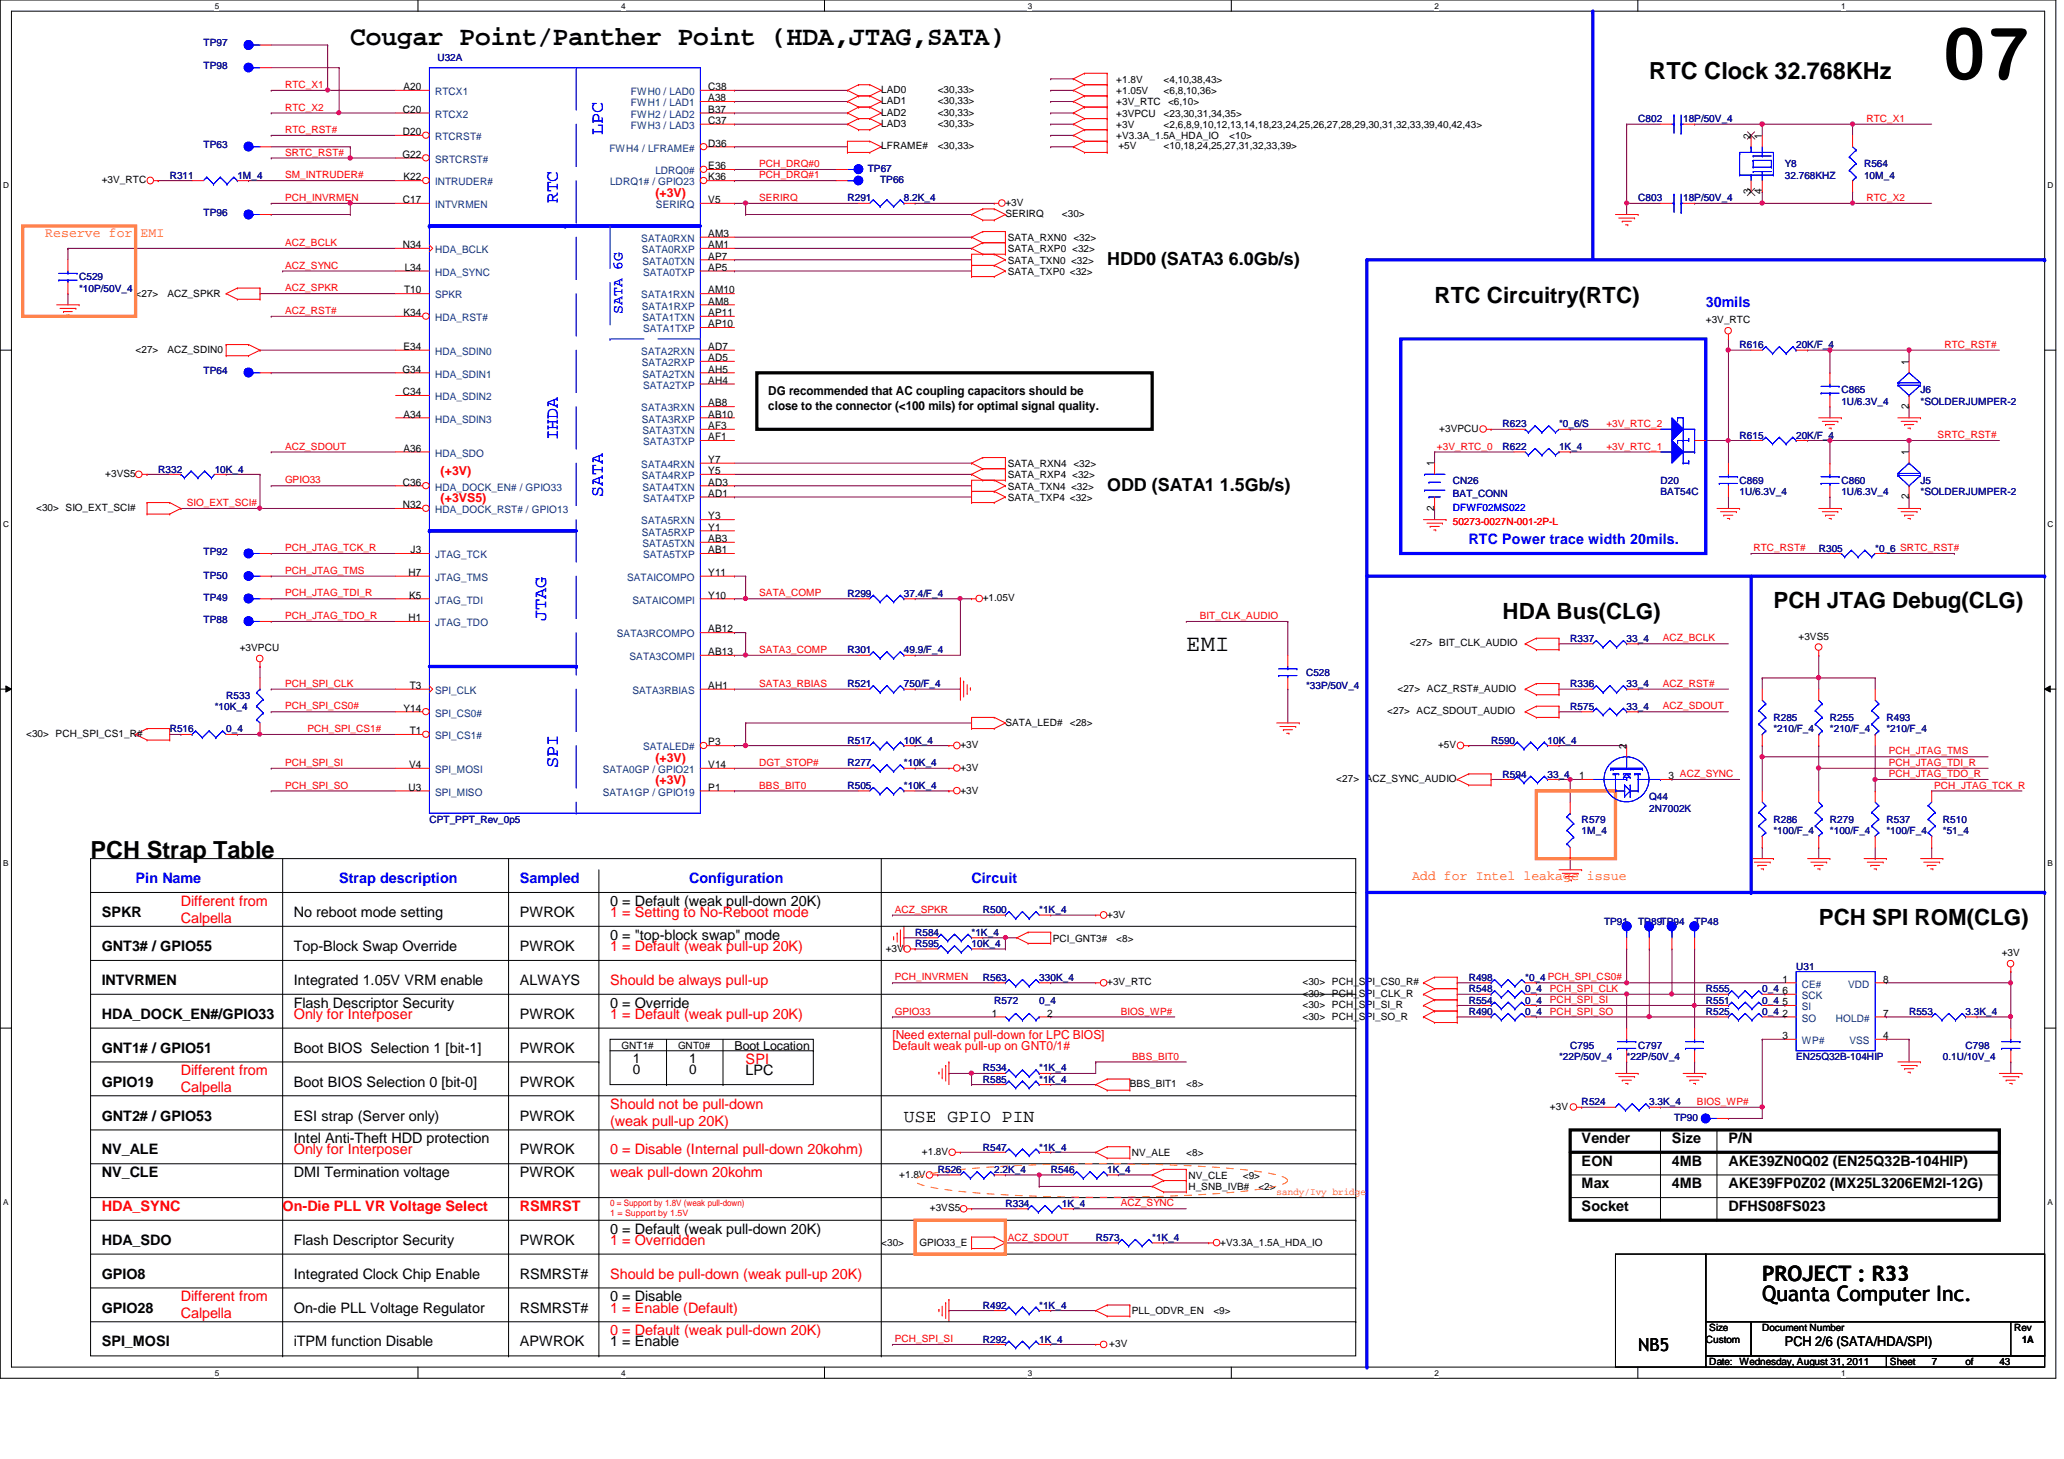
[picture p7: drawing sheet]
<svg xmlns="http://www.w3.org/2000/svg" width="297mm" height="210mm" viewBox="0 0 297 210" stroke-linecap="round" stroke-linejoin="round" font-family="sans-serif">
<defs><g id="words">
<text font-size="10.4" x="279.6" y="11.4">07</text>
<text font-size="3.9" x="50.4" y="6.5">Cougar Point/Panther Point (HDA,JTAG,SATA)</text>
<g font-size="3.4">
<text x="237.4" y="11.3">RTC Clock 32.768KHz</text>
<text x="170.7" y="93.7">EMI</text>
<text x="13" y="123.4">PCH Strap Table</text>
</g>
<g font-size="3.2">
<text x="206.5" y="43.6">RTC Circuitry(RTC)</text>
<text x="216.2" y="89.1">HDA Bus(CLG)</text>
<text x="255.2" y="87.5">PCH JTAG Debug(CLG)</text>
<text x="261.7" y="133">PCH SPI ROM(CLG)</text>
</g>
<g font-size="3">
<text x="253.6" y="184.2">PROJECT : R33</text>
<text x="253.6" y="187.2">Quanta Computer Inc.</text>
</g>
<g font-size="2.6" fill="#00f">
<text x="86.7" y="19.5" transform="rotate(-90 86.7 19.5)">LPC</text>
<text x="80.3" y="29.3" transform="rotate(-90 80.3 29.3)">RTC</text>
<text x="80.3" y="63.4" transform="rotate(-90 80.3 63.4)">IHDA</text>
<text x="86.7" y="71.5" transform="rotate(-90 86.7 71.5)">SATA</text>
<text x="78.6" y="89.4" transform="rotate(-90 78.6 89.4)">JTAG</text>
<text x="80.3" y="110.5" transform="rotate(-90 80.3 110.5)">SPI</text>
</g>
<g font-size="2.6">
<text x="159.3" y="38.1">HDD0 (SATA3 6.0Gb/s)</text>
<text x="159.3" y="70.7">ODD (SATA1 1.5Gb/s)</text>
<text x="130.1" y="161.4">USE GPIO PIN</text>
<text x="235.8" y="194.3">NB5</text>
</g>
<g font-size="2.1" fill="#00f">
<text x="89.6" y="45.2" transform="rotate(-90 89.6 45.2)">SATA 6G</text>
<text x="245.5" y="44.2">30mils</text>
<text x="211.4" y="78.3">RTC Power trace width 20mils.</text>
<text x="19.5" y="127">Pin Name</text>
<text x="48.8" y="127">Strap description</text>
<text x="74.8" y="127">Sampled</text>
<text x="99.2" y="127">Configuration</text>
<text x="139.8" y="127">Circuit</text>
</g>
<g font-size="2.1">
<text x="14.6" y="132">SPKR</text>
<text x="42.3" y="132">No reboot mode setting</text>
<text x="74.8" y="132">PWROK</text>
<text x="87.8" y="130.3">0 = Default (weak pull-down 20K)</text>
<text x="14.6" y="136.8">GNT3# / GPIO55</text>
<text x="42.3" y="136.8">Top-Block Swap Override</text>
<text x="74.8" y="136.8">PWROK</text>
<text x="87.8" y="135.2">0 = &quot;top-block swap&quot; mode</text>
<text x="14.6" y="141.7">INTVRMEN</text>
<text x="42.3" y="141.7">Integrated 1.05V VRM enable</text>
<text x="74.8" y="141.7">ALWAYS</text>
<text x="14.6" y="146.6">HDA_DOCK_EN#/GPIO33</text>
<text x="42.3" y="144.9">Flash Descriptor Security</text>
<text x="74.8" y="146.6">PWROK</text>
<text x="87.8" y="144.9">0 = Override</text>
<text x="14.6" y="151.4">GNT1# / GPIO51</text>
<text x="42.3" y="151.4">Boot BIOS Selection 1 [bit-1]</text>
<text x="74.8" y="151.4">PWROK</text>
<text x="107.3" y="154.7">LPC</text>
<text x="14.6" y="161.2">GNT2# / GPIO53</text>
<text x="14.6" y="156.3">GPIO19</text>
<text x="42.3" y="156.3">Boot BIOS Selection 0 [bit-0]</text>
<text x="42.3" y="161.2">ESI strap (Server only)</text>
<text x="74.8" y="156.3">PWROK</text>
<text x="74.8" y="161.2">PWROK</text>
<text x="14.6" y="166.1">NV_ALE</text>
<text x="42.3" y="164.5">Intel Anti-Theft HDD protection</text>
<text x="74.8" y="166.1">PWROK</text>
<text x="227.6" y="167.7">EON</text>
<text x="227.6" y="164.5">Vender</text>
<text x="240.6" y="164.5">Size</text>
<text x="240.6" y="167.7">4MB</text>
<text x="248.7" y="167.7">AKE39ZN0Q02 (EN25Q32B-104HIP)</text>
<text x="248.7" y="164.5">P/N</text>
<text x="14.6" y="169.3">NV_CLE</text>
<text x="42.3" y="169.3">DMI Termination voltage</text>
<text x="74.8" y="169.3">PWROK</text>
<text x="227.6" y="170.9">Max</text>
<text x="240.6" y="170.9">4MB</text>
<text x="248.7" y="170.9">AKE39FP0Z02 (MX25L3206EM2I-12G)</text>
<text x="14.6" y="179.1">HDA_SDO</text>
<text x="42.3" y="179.1">Flash Descriptor Security</text>
<text x="74.8" y="179.1">PWROK</text>
<text x="87.8" y="177.5">0 = Default (weak pull-down 20K)</text>
<text x="227.6" y="174.2">Socket</text>
<text x="248.7" y="174.2">DFHS08FS023</text>
<text x="14.6" y="183.9">GPIO8</text>
<text x="42.3" y="183.9">Integrated Clock Chip Enable</text>
<text x="74.8" y="183.9">RSMRST#</text>
<text x="14.6" y="188.8">GPIO28</text>
<text x="42.3" y="188.8">On-die PLL Voltage Regulator</text>
<text x="74.8" y="188.8">RSMRST#</text>
<text x="87.8" y="187.2">0 = Disable</text>
<text x="14.6" y="193.7">SPI_MOSI</text>
<text x="42.3" y="193.7">iTPM function Disable</text>
<text x="74.8" y="193.7">APWROK</text>
<text x="87.8" y="193.7">1 = Enable</text>
</g>
<g font-size="2.1" fill="#f00">
<text x="26" y="130.3">Different from</text>
<text x="87.8" y="132">1 = Setting to No-Reboot mode</text>
<text x="26" y="132.8">Calpella</text>
<text x="87.8" y="136.8">1 = Default (weak pull-up 20K)</text>
<text x="87.8" y="141.7">Should be always pull-up</text>
<text x="42.3" y="146.6">Only for Interposer</text>
<text x="87.8" y="146.6">1 = Default (weak pull-up 20K)</text>
<text x="26" y="154.7">Different from</text>
<text x="107.3" y="153.1">SPI</text>
<text x="26" y="157.1">Calpella</text>
<text x="87.8" y="159.6">Should not be pull-down</text>
<text x="42.3" y="166.1">Only for Interposer</text>
<text x="87.8" y="162">(weak pull-up 20K)</text>
<text x="87.8" y="166.1">0 = Disable (Internal pull-down 20kohm)</text>
<text x="87.8" y="169.3">weak pull-down 20kohm</text>
<text x="14.6" y="174.2">HDA_SYNC</text>
<text x="40.7" y="174.2">On-Die PLL VR Voltage Select</text>
<text x="74.8" y="174.2">RSMRST</text>
<text x="87.8" y="179.1">1 = Overridden</text>
<text x="87.8" y="183.9">Should be pull-down (weak pull-up 20K)</text>
<text x="26" y="187.2">Different from</text>
<text x="26" y="189.7">Calpella</text>
<text x="87.8" y="188.8">1 = Enable (Default)</text>
<text x="87.8" y="192.1">0 = Default (weak pull-down 20K)</text>
</g>
<g font-size="1.9" fill="#ff8000">
<text x="6.5" y="34">Reserve for EMI</text>
<text x="203.2" y="126.7">Add for Intel leakage issue</text>
</g>
<g font-size="1.9">
<text x="91.1" y="154.6">0</text>
<text x="91.1" y="153">1</text>
<text x="99.2" y="154.6">0</text>
<text x="99.2" y="153">1</text>
<text x="256.9" y="193.6">PCH 2/6 (SATA/HDA/SPI)</text>
</g>
<g font-size="1.8" fill="#f00">
<text x="94.3" y="28.3">(+3V)</text>
<text x="63.4" y="68.3">(+3V)</text>
<text x="63.4" y="72.2">(+3VS5)</text>
<text x="94.3" y="109.6">(+3V)</text>
<text x="94.3" y="112.8">(+3V)</text>
<text x="128.4" y="149.5">[Need external pull-down for LPC BIOS]</text>
<text x="128.4" y="151.1">Default weak pull-up on GNT0/1#</text>
</g>
<g font-size="1.8">
<text x="110.6" y="56.9">DG recommended that AC coupling capacitors should be</text>
<text x="110.6" y="59">close to the connector (&lt;100 mils) for optimal signal quality.</text>
<text x="105.7" y="151.1">Boot Location</text>
</g>
<g font-size="1.5">
<text x="58" y="16.2">C20</text>
<text x="58.1" y="13">A20</text>
<text x="101.9" y="13">C38</text>
<text x="101.9" y="14.6">A38</text>
<text x="101.9" y="16.2">B37</text>
<text x="101.9" y="17.8">C37</text>
<text x="57.9" y="22.7">G22</text>
<text x="58" y="19.4">D20</text>
<text x="101.9" y="21.1">D36</text>
<text x="252" y="20" transform="rotate(-90 252 20)">2</text>
<text x="253.6" y="20" transform="rotate(-90 253.6 20)">1</text>
<text x="58" y="29.2">C17</text>
<text x="58.1" y="26">K22</text>
<text x="101.9" y="26">K36</text>
<text x="101.9" y="24.3">E36</text>
<text x="101.9" y="29.2">V5</text>
<text x="252" y="27.9" transform="rotate(-90 252 27.9)">3</text>
<text x="253.6" y="27.9" transform="rotate(-90 253.6 27.9)">4</text>
<text x="58" y="35.7">N34</text>
<text x="101.9" y="34.1">AM3</text>
<text x="101.9" y="35.7">AM1</text>
<text x="58.2" y="38.9">L34</text>
<text x="101.9" y="37.3">AP7</text>
<text x="101.9" y="38.9">AP5</text>
<text x="58.1" y="45.5">K34</text>
<text x="58.2" y="42.2">T10</text>
<text x="101.9" y="42.2">AM10</text>
<text x="101.9" y="43.8">AM8</text>
<text x="101.9" y="45.5">AP11</text>
<text x="101.9" y="47.1">AP10</text>
<text x="57.9" y="53.6">G34</text>
<text x="58.1" y="50.3">E34</text>
<text x="101.9" y="50.3">AD7</text>
<text x="101.9" y="51.9">AD5</text>
<text x="101.9" y="53.6">AH5</text>
<text x="274.7" y="52.5" transform="rotate(-90 274.7 52.5)">1</text>
<text x="58" y="56.9">C34</text>
<text x="101.9" y="55.2">AH4</text>
<text x="101.9" y="58.5">AB8</text>
<text x="274.7" y="58.8" transform="rotate(-90 274.7 58.8)">2</text>
<text x="58.1" y="65">A36</text>
<text x="58.1" y="60.1">A34</text>
<text x="101.9" y="60.1">AB10</text>
<text x="101.9" y="61.7">AF3</text>
<text x="101.9" y="63.3">AF1</text>
<text x="274.7" y="65.5" transform="rotate(-90 274.7 65.5)">1</text>
<text x="58" y="69.8">C36</text>
<text x="101.9" y="66.6">Y7</text>
<text x="101.9" y="68.2">Y5</text>
<text x="101.9" y="69.8">AD3</text>
<text x="101.9" y="71.5">AD1</text>
<text x="206.4" y="67.1" transform="rotate(-90 206.4 67.1)">1</text>
<text x="274.7" y="71.8" transform="rotate(-90 274.7 71.8)">2</text>
<text x="58" y="73.1">N32</text>
<text x="101.9" y="74.7">Y3</text>
<text x="101.9" y="76.3">Y1</text>
<text x="101.9" y="78">AB3</text>
<text x="206.4" y="73.4" transform="rotate(-90 206.4 73.4)">2</text>
<text x="58.8" y="82.8">H7</text>
<text x="59.1" y="79.6">J3</text>
<text x="101.9" y="79.6">AB1</text>
<text x="101.9" y="82.8">Y11</text>
<text x="58.8" y="89.4">H1</text>
<text x="58.9" y="86.1">K5</text>
<text x="101.9" y="86.1">Y10</text>
<text x="101.9" y="94.2">AB13</text>
<text x="101.9" y="91">AB12</text>
<text x="59" y="99.1">T3</text>
<text x="101.9" y="99.1">AH1</text>
<text x="58.1" y="102.4">Y14</text>
<text x="59" y="105.6">T1</text>
<text x="101.9" y="107.2">P3</text>
<text x="234.1" y="107.7" transform="rotate(-90 234.1 107.7)">2</text>
<text x="58.8" y="113.7">U3</text>
<text x="58.9" y="110.5">V4</text>
<text x="101.9" y="110.5">V14</text>
<text x="101.9" y="113.7">P1</text>
<text x="227.3" y="112.1">1</text>
<text x="240.1" y="112.1">3 ACZ_SYNC</text>
<text x="256.5" y="141.4">1</text>
<text x="256.5" y="143">6</text>
<text x="271" y="141.4">8</text>
<text x="142.7" y="146.3">1</text>
<text x="150.7" y="146.3">2</text>
<text x="256.5" y="144.6">5</text>
<text x="256.5" y="146.3">2</text>
<text x="256.5" y="149.5">3</text>
<text x="271" y="149.5">4</text>
<text x="271" y="146.3">7</text>
</g>
<g font-size="1.5" fill="#004080">
<text x="62.6" y="13.7">RTCX1</text>
<text x="62.6" y="16.9">RTCX2</text>
<text x="90.8" y="13.7">FWH0 / LAD0</text>
<text x="90.8" y="15.3">FWH1 / LAD1</text>
<text x="90.8" y="16.9">FWH2 / LAD2</text>
<text x="62.6" y="20.2">RTCRST#</text>
<text x="62.6" y="23.4">SRTCRST#</text>
<text x="87.7" y="21.8">FWH4 / LFRAME#</text>
<text x="90.8" y="18.5">FWH3 / LAD3</text>
<text x="62.6" y="29.9">INTVRMEN</text>
<text x="62.6" y="26.7">INTRUDER#</text>
<text x="87.8" y="26.7">LDRQ1# / GPIO23</text>
<text x="94.3" y="25.1">LDRQ0#</text>
<text x="94.4" y="29.9">SERIRQ</text>
<text x="92.3" y="34.8">SATA0RXN</text>
<text x="62.6" y="36.4">HDA_BCLK</text>
<text x="62.6" y="39.7">HDA_SYNC</text>
<text x="92.4" y="36.4">SATA0RXP</text>
<text x="92.5" y="38.1">SATA0TXN</text>
<text x="92.5" y="39.7">SATA0TXP</text>
<text x="62.6" y="46.2">HDA_RST#</text>
<text x="62.6" y="42.9">SPKR</text>
<text x="92.3" y="42.9">SATA1RXN</text>
<text x="92.4" y="44.5">SATA1RXP</text>
<text x="92.5" y="46.2">SATA1TXN</text>
<text x="92.5" y="47.8">SATA1TXP</text>
<text x="62.6" y="51.1">HDA_SDIN0</text>
<text x="92.3" y="51.1">SATA2RXN</text>
<text x="92.4" y="52.7">SATA2RXP</text>
<text x="62.6" y="54.3">HDA_SDIN1</text>
<text x="62.6" y="57.6">HDA_SDIN2</text>
<text x="92.3" y="59.2">SATA3RXN</text>
<text x="92.5" y="54.3">SATA2TXN</text>
<text x="92.5" y="55.9">SATA2TXP</text>
<text x="62.6" y="65.7">HDA_SDO</text>
<text x="62.6" y="60.8">HDA_SDIN3</text>
<text x="92.4" y="60.8">SATA3RXP</text>
<text x="92.5" y="62.4">SATA3TXN</text>
<text x="92.5" y="64.1">SATA3TXP</text>
<text x="62.6" y="70.6">HDA_DOCK_EN# / GPIO33</text>
<text x="92.3" y="67.3">SATA4RXN</text>
<text x="92.4" y="68.9">SATA4RXP</text>
<text x="92.5" y="70.6">SATA4TXN</text>
<text x="62.6" y="73.8">HDA_DOCK_RST# / GPIO13</text>
<text x="92.3" y="75.4">SATA5RXN</text>
<text x="92.4" y="77">SATA5RXP</text>
<text x="92.5" y="72.2">SATA4TXP</text>
<text x="62.6" y="80.3">JTAG_TCK</text>
<text x="62.6" y="83.6">JTAG_TMS</text>
<text x="90.3" y="83.6">SATAICOMPO</text>
<text x="92.5" y="78.7">SATA5TXN</text>
<text x="92.5" y="80.3">SATA5TXP</text>
<text x="62.6" y="86.8">JTAG_TDI</text>
<text x="91" y="86.8">SATAICOMPI</text>
<text x="62.6" y="90.1">JTAG_TDO</text>
<text x="88.8" y="91.7">SATA3RCOMPO</text>
<text x="90.6" y="95">SATA3COMPI</text>
<text x="62.6" y="99.8">SPI_CLK</text>
<text x="91" y="99.8">SATA3RBIAS</text>
<text x="62.6" y="103.1">SPI_CS0#</text>
<text x="62.6" y="106.3">SPI_CS1#</text>
<text x="92.5" y="107.9">SATALED#</text>
<text x="62.6" y="111.2">SPI_MOSI</text>
<text x="86.7" y="111.2">SATA0GP / GPIO21</text>
<text x="62.6" y="114.5">SPI_MISO</text>
<text x="86.7" y="114.5">SATA1GP / GPIO19</text>
<text x="259.3" y="142.1">CE#</text>
<text x="259.3" y="143.7">SCK</text>
<text x="266" y="142.1">VDD</text>
<text x="259.3" y="145.3">SI</text>
<text x="259.3" y="147">SO</text>
<text x="264.2" y="147">HOLD#</text>
<text x="259.3" y="150.2">WP#</text>
<text x="266.1" y="150.2">VSS</text>
</g>
<g font-size="1.4" fill="#000080">
<text x="29.3" y="6.7">TP97</text>
<text x="29.3" y="9.9">TP98</text>
<text x="62.9" y="8.8">U32A</text>
<text x="235.8" y="17.6">C802</text>
<text x="242.2" y="17.6">18P/50V_4</text>
<text x="29.3" y="21.3">TP63</text>
<text x="24.4" y="25.7">R311</text>
<text x="34.2" y="25.7">1M_4</text>
<text x="122" y="29">R291</text>
<text x="124.9" y="24.8">TP67</text>
<text x="126.7" y="26.4">TP66</text>
<text x="130.1" y="29">8.2K_4</text>
<text x="235.8" y="29">C803</text>
<text x="242.2" y="29">18P/50V_4</text>
<text x="256.9" y="24.1">Y8</text>
<text x="256.9" y="25.7">32.768KHZ</text>
<text x="268.3" y="24.1">R564</text>
<text x="268.3" y="25.7">10M_4</text>
<text x="29.3" y="31.1">TP96</text>
<text x="11.4" y="40.3">C529</text>
<text x="11.4" y="42">*10P/50V_4</text>
<text x="29.3" y="53.8">TP64</text>
<text x="250.4" y="50.1">R616</text>
<text x="258.5" y="50.1">20K/F_4</text>
<text x="265" y="56.6">C865</text>
<text x="265" y="58.3">1U/6.3V_4</text>
<text x="276.4" y="56.6">J6</text>
<text x="276.4" y="58.3">*SOLDERJUMPER-2</text>
<text x="216.2" y="64.7">R622</text>
<text x="216.2" y="61.5">R623</text>
<text x="224.4" y="64.7">1K_4</text>
<text x="224.4" y="61.5">*0_6/S</text>
<text x="250.4" y="63.1">R615</text>
<text x="258.5" y="63.1">20K/F_4</text>
<text x="22.8" y="68">R332</text>
<text x="30.9" y="68">10K_4</text>
<text x="209.1" y="69.6">CN26</text>
<text x="209.1" y="71.5">BAT_CONN</text>
<text x="239" y="69.6">D20</text>
<text x="239" y="71.2">BAT54C</text>
<text x="250.4" y="69.6">C869</text>
<text x="250.4" y="71.2">1U/6.3V_4</text>
<text x="265" y="69.6">C860</text>
<text x="265" y="71.2">1U/6.3V_4</text>
<text x="276.4" y="69.6">J5</text>
<text x="276.4" y="71.2">*SOLDERJUMPER-2</text>
<text x="29.3" y="79.8">TP92</text>
<text x="29.3" y="83.3">TP50</text>
<text x="261.7" y="79.4">R305</text>
<text x="269.9" y="79.4">*0_6 SRTC_RST#</text>
<text x="29.3" y="89.6">TP88</text>
<text x="29.3" y="86.5">TP49</text>
<text x="122" y="85.9">R299</text>
<text x="130.1" y="85.9">37.4/F_4</text>
<text x="122" y="94">R301</text>
<text x="130.1" y="94">49.9/F_4</text>
<text x="226" y="92.4">R337</text>
<text x="234.1" y="92.4">33_4</text>
<text x="32.6" y="100.5">R533</text>
<text x="122" y="98.9">R521</text>
<text x="130.1" y="98.9">750/F_4</text>
<text x="188" y="97.2">C528</text>
<text x="188" y="99.2">*33P/50V_4</text>
<text x="226" y="98.9">R336</text>
<text x="234.1" y="98.9">33_4</text>
<text x="24.4" y="105.4">R516</text>
<text x="30.9" y="102.1">*10K_4</text>
<text x="32.6" y="105.4">0_4</text>
<text x="122" y="107">R517</text>
<text x="130.1" y="107">10K_4</text>
<text x="214.6" y="107">R590</text>
<text x="222.7" y="107">10K_4</text>
<text x="226" y="102.1">R575</text>
<text x="234.1" y="102.1">33_4</text>
<text x="255.2" y="103.8">R285</text>
<text x="255.2" y="105.4">*210/F_4</text>
<text x="263.4" y="103.8">R255</text>
<text x="263.4" y="105.4">*210/F_4</text>
<text x="271.5" y="103.8">R493</text>
<text x="271.5" y="105.4">*210/F_4</text>
<text x="122" y="110.2">R277</text>
<text x="122" y="113.5">R505</text>
<text x="130.1" y="110.2">*10K_4</text>
<text x="130.1" y="113.5">*10K_4</text>
<text x="216.2" y="111.9">R594</text>
<text x="222.7" y="111.9">33_4</text>
<text x="61.8" y="118.4">CPT_PPT_Rev_0p5</text>
<text x="227.6" y="118.4">R579</text>
<text x="237.4" y="115.1">Q44</text>
<text x="237.4" y="116.8">2N7002K</text>
<text x="255.2" y="118.4">R286</text>
<text x="263.4" y="118.4">R279</text>
<text x="271.5" y="118.4">R537</text>
<text x="279.6" y="118.4">R510</text>
<text x="227.6" y="120">1M_4</text>
<text x="255.2" y="120">*100/F_4</text>
<text x="263.4" y="120">*100/F_4</text>
<text x="271.5" y="120">*100/F_4</text>
<text x="279.6" y="120">*51_4</text>
<text x="141.4" y="131.4">R500</text>
<text x="149.6" y="131.4">*1K_4</text>
<text x="131.7" y="134.6">R584</text>
<text x="131.7" y="136.3">R595</text>
<text x="139.8" y="134.6">*1K_4</text>
<text x="139.8" y="136.3">10K_4</text>
<text x="230.8" y="133">TP91</text>
<text x="235.8" y="133">TP89TP94</text>
<text x="243.9" y="133">TP48</text>
<text x="141.4" y="141.1">R563</text>
<text x="149.6" y="141.1">330K_4</text>
<text x="211.4" y="142.7">R548</text>
<text x="211.4" y="141.1">R498</text>
<text x="219.5" y="142.7">0_4</text>
<text x="219.5" y="141.1">*0_4 PCH_SPI_CS0#</text>
<text x="245.5" y="142.7">R555</text>
<text x="253.6" y="142.7">0_4</text>
<text x="258.5" y="139.5">U31</text>
<text x="143.1" y="144.4">R572</text>
<text x="149.6" y="144.4">0_4</text>
<text x="211.4" y="144.4">R554</text>
<text x="211.4" y="146">R490</text>
<text x="219.5" y="144.4">0_4</text>
<text x="219.5" y="146">0_4</text>
<text x="245.5" y="146">R525</text>
<text x="245.5" y="144.4">R551</text>
<text x="253.6" y="146">0_4</text>
<text x="253.6" y="144.4">0_4</text>
<text x="274.7" y="146">R553</text>
<text x="282.9" y="146">3.3K_4</text>
<text x="141.4" y="155.8">R585</text>
<text x="141.4" y="154.1">R534</text>
<text x="149.6" y="155.8">*1K_4</text>
<text x="149.6" y="154.1">*1K_4</text>
<text x="224.4" y="152.5">*22P/50V_4</text>
<text x="226" y="150.9">C795</text>
<text x="234.1" y="152.5">*22P/50V_4</text>
<text x="235.8" y="150.9">C797</text>
<text x="258.5" y="152.5">EN25Q32B-104HIP</text>
<text x="279.6" y="152.5">0.1U/10V_4</text>
<text x="282.9" y="150.9">C798</text>
<text x="227.6" y="159">R524</text>
<text x="237.4" y="159">3.3K_4</text>
<text x="240.9" y="161.3">TP90</text>
<text x="141.4" y="165.5">R547</text>
<text x="149.6" y="165.5">*1K_4</text>
<text x="135" y="168.8">R526</text>
<text x="143.1" y="168.8">2.2K_4</text>
<text x="144.7" y="173.7">R334</text>
<text x="151.2" y="168.8">R546</text>
<text x="152.8" y="173.7">1K_4</text>
<text x="159.3" y="168.8">1K_4</text>
<text x="157.7" y="178.5">R573</text>
<text x="165.8" y="178.5">*1K_4</text>
<text x="141.4" y="188.3">R492</text>
<text x="149.6" y="188.3">*1K_4</text>
<text x="141.4" y="193.2">R292</text>
<text x="149.6" y="193.2">1K_4</text>
</g>
<g font-size="1.4">
<text x="160.7" y="11.9">+1.8V</text>
<text x="167.5" y="11.9">&lt;4,10,38,43&gt;</text>
<text x="126.8" y="15">LAD1</text>
<text x="126.8" y="16.6">LAD2</text>
<text x="126.8" y="13.4">LAD0</text>
<text x="135" y="15">&lt;30,33&gt;</text>
<text x="135" y="16.6">&lt;30,33&gt;</text>
<text x="135" y="13.4">&lt;30,33&gt;</text>
<text x="160.7" y="16.8">+3VPCU</text>
<text x="160.7" y="13.5">+1.05V</text>
<text x="160.7" y="15.2">+3V_RTC</text>
<text x="167.5" y="13.5">&lt;6,8,10,36&gt;</text>
<text x="167.5" y="16.8">&lt;23,30,31,34,35&gt;</text>
<text x="168.1" y="15.2">&lt;6,10&gt;</text>
<text x="126.8" y="18.2">LAD3</text>
<text x="126.8" y="21.5">LFRAME#</text>
<text x="135" y="18.2">&lt;30,33&gt;</text>
<text x="135" y="21.5">&lt;30,33&gt;</text>
<text x="160.7" y="18.4">+3V</text>
<text x="160.7" y="20">+V3.3A_1.5A_HDA_IO</text>
<text x="160.9" y="21.5">+5V</text>
<text x="167.5" y="18.4">&lt;2,6,8,9,10,12,13,14,18,23,24,25,26,27,28,29,30,31,32,33,39,40,42,43&gt;</text>
<text x="167.5" y="21.5">&lt;10,18,24,25,27,31,32,33,39&gt;</text>
<text x="176.9" y="20">&lt;10&gt;</text>
<text x="14.6" y="26.4">+3V_RTC</text>
<text x="144.7" y="29.6">+3V</text>
<text x="144.7" y="31.2">SERIRQ</text>
<text x="145" y="34.7">SATA_RXN0 &lt;32&gt;</text>
<text x="152.8" y="31.2">&lt;30&gt;</text>
<text x="145" y="36.3">SATA_RXP0 &lt;32&gt;</text>
<text x="145" y="37.9">SATA_TXN0 &lt;32&gt;</text>
<text x="145" y="39.5">SATA_TXP0 &lt;32&gt;</text>
<text x="19.5" y="42.8">&lt;27&gt;</text>
<text x="24.1" y="42.8">ACZ_SPKR</text>
<text x="245.5" y="46.5">+3V_RTC</text>
<text x="19.5" y="50.8">&lt;27&gt;</text>
<text x="24.1" y="50.8">ACZ_SDIN0</text>
<text x="207.1" y="62.1">+3VPCU</text>
<text x="15.2" y="68.6">+3VS5</text>
<text x="145" y="67.2">SATA_RXN4 &lt;32&gt;</text>
<text x="145" y="68.8">SATA_RXP4 &lt;32&gt;</text>
<text x="145" y="70.4">SATA_TXN4 &lt;32&gt;</text>
<text x="5.2" y="73.5">&lt;30&gt; SIO_EXT_SCI#</text>
<text x="145" y="72.1">SATA_TXP4 &lt;32&gt;</text>
<text x="141.4" y="86.5">+1.05V</text>
<text x="34.5" y="93.7">+3VPCU</text>
<text x="202.9" y="93">&lt;27&gt; BIT_CLK_AUDIO</text>
<text x="258.8" y="92">+3VS5</text>
<text x="201.1" y="99.5">&lt;27&gt; ACZ_RST#_AUDIO</text>
<text x="3.8" y="106">&lt;30&gt; PCH_SPI_CS1_R#</text>
<text x="138.2" y="107.7">+3V</text>
<text x="144.7" y="104.4">SATA_LED#</text>
<text x="154" y="104.4">&lt;28&gt;</text>
<text x="199.6" y="102.8">&lt;27&gt; ACZ_SDOUT_AUDIO</text>
<text x="207" y="107.7">+5V</text>
<text x="138.2" y="110.9">+3V</text>
<text x="192.3" y="112.5">&lt;27&gt; ACZ_SYNC_AUDIO</text>
<text x="138.2" y="114.2">+3V</text>
<text x="127.5" y="136.9">+3V</text>
<text x="151.5" y="135.5">PCI_GNT3#</text>
<text x="159.3" y="132">+3V</text>
<text x="160.7" y="135.5">&lt;8&gt;</text>
<text x="288.1" y="137.6">+3V</text>
<text x="159.3" y="141.8">+3V_RTC</text>
<text x="187.4" y="141.8">&lt;30&gt; PCH_SPI_CS0_R#</text>
<text x="187.4" y="143.4">&lt;30&gt; PCH_SPI_CLK_R</text>
<text x="187.4" y="145">&lt;30&gt; PCH_SPI_SI_R</text>
<text x="187.4" y="146.7">&lt;30&gt; PCH_SPI_SO_R</text>
<text x="89.4" y="150.9">GNT1#</text>
<text x="97.6" y="150.9">GNT0#</text>
<text x="162.6" y="156.4">BBS_BIT1</text>
<text x="170.7" y="156.4">&lt;8&gt;</text>
<text x="223.1" y="159.7">+3V</text>
<text x="132.7" y="166.2">+1.8V</text>
<text x="162.9" y="166.3">NV_ALE</text>
<text x="170.7" y="166.3">&lt;8&gt;</text>
<text x="129.4" y="169.4">+1.8V</text>
<text x="171" y="169.6">NV_CLE</text>
<text x="171" y="171.2">H_SNB_IVB#</text>
<text x="178.9" y="169.6">&lt;9&gt;</text>
<text x="181.1" y="171.2">&lt;2&gt;</text>
<text x="126.8" y="179.3">&lt;30&gt;</text>
<text x="132.3" y="179.3">GPIO33_E</text>
<text x="133.8" y="174.3">+3VS5</text>
<text x="175.6" y="179.2">+V3.3A_1.5A_HDA_IO</text>
<text x="162.9" y="189.1">PLL_ODVR_EN</text>
<text x="174.6" y="189.1">&lt;9&gt;</text>
<text x="246" y="191.5">Size</text>
<text x="253.6" y="191.5">Document Number</text>
<text x="289.9" y="191.5">Rev</text>
<text x="159.6" y="193.8">+3V</text>
<text x="245.5" y="193.2">Custom</text>
<text x="246" y="196.4">Date: Wednesday, August 31, 2011</text>
<text x="272" y="196.4">Sheet</text>
<text x="278" y="196.4">7</text>
<text x="282.9" y="196.4">of</text>
<text x="287.7" y="196.4">43</text>
<text x="291" y="193.2">1A</text>
</g>
<g font-size="1.4" fill="#f00">
<text x="41" y="12.7">RTC_X1</text>
<text x="41" y="15.9">RTC_X2</text>
<text x="268.6" y="17.5">RTC_X1</text>
<text x="41" y="19.1">RTC_RST#</text>
<text x="41" y="22.4">SRTC_RST#</text>
<text x="41" y="25.7">SM_INTRUDER#</text>
<text x="41" y="28.9">PCH_INVRMEN</text>
<text x="109.3" y="28.9">SERIRQ</text>
<text x="109.3" y="24">PCH_DRQ#0</text>
<text x="109.3" y="25.7">PCH_DRQ#1</text>
<text x="268.6" y="28.9">RTC_X2</text>
<text x="41" y="35.4">ACZ_BCLK</text>
<text x="41" y="38.7">ACZ_SYNC</text>
<text x="41" y="41.9">ACZ_SPKR</text>
<text x="41" y="45.2">ACZ_RST#</text>
<text x="279.8" y="50">RTC_RST#</text>
<text x="41" y="64.7">ACZ_SDOUT</text>
<text x="206.8" y="64.7">+3V_RTC_0</text>
<text x="231.2" y="61.4">+3V_RTC_2</text>
<text x="231.2" y="64.7">+3V_RTC_1</text>
<text x="278.8" y="63">SRTC_RST#</text>
<text x="41" y="69.6">GPIO33</text>
<text x="26.9" y="72.8">SIO_EXT_SCI#</text>
<text x="209.1" y="75.5">50273-0027N-001-2P-L</text>
<text x="41" y="79.3">PCH_JTAG_TCK_R</text>
<text x="41" y="82.5">PCH_JTAG_TMS</text>
<text x="252.3" y="79.3">RTC_RST#</text>
<text x="41" y="85.8">PCH_JTAG_TDI_R</text>
<text x="41" y="89.1">PCH_JTAG_TDO_R</text>
<text x="109.3" y="85.8">SATA_COMP</text>
<text x="172.7" y="89.1">BIT_CLK_AUDIO</text>
<text x="109.3" y="93.9">SATA3_COMP</text>
<text x="239.3" y="92.3">ACZ_BCLK</text>
<text x="41" y="98.8">PCH_SPI_CLK</text>
<text x="109.3" y="98.8">SATA3_RBIAS</text>
<text x="239.3" y="98.8">ACZ_RST#</text>
<text x="41" y="102.1">PCH_SPI_CS0#</text>
<text x="44.2" y="105.3">PCH_SPI_CS1#</text>
<text x="239.3" y="102.1">ACZ_SDOUT</text>
<text x="41" y="110.2">PCH_SPI_SI</text>
<text x="41" y="113.5">PCH_SPI_SO</text>
<text x="109.3" y="113.5">BBS_BIT0</text>
<text x="109.3" y="110.2">DGT_STOP#</text>
<text x="271.8" y="110.2">PCH_JTAG_TDI_R</text>
<text x="271.8" y="108.5">PCH_JTAG_TMS</text>
<text x="271.8" y="111.8">PCH_JTAG_TDO_R</text>
<text x="278.3" y="113.5">PCH_JTAG_TCK_R</text>
<text x="128.8" y="131.3">ACZ_SPKR</text>
<text x="128.8" y="141.1">PCH_INVRMEN</text>
<text x="223.1" y="142.7">PCH_SPI_CLK</text>
<text x="128.8" y="146">GPIO33</text>
<text x="161.3" y="146">BIOS_WP#</text>
<text x="223.1" y="146">PCH_SPI_SO</text>
<text x="223.1" y="144.3">PCH_SPI_SI</text>
<text x="162.9" y="152.4">BBS_BIT0</text>
<text x="244.2" y="159">BIOS_WP#</text>
<text x="161.3" y="173.6">ACZ_SYNC</text>
<text x="145" y="178.5">ACZ_SDOUT</text>
<text x="128.8" y="193.1">PCH_SPI_SI</text>
</g>
<text font-size="1.4" fill="#00f" x="209.1" y="73.5">DFWF02MS022</text>
<text font-size="1.4" fill="#ff8000" x="183.7" y="171.9">sandy/Ivy bridge</text>
<g font-size="1.3" fill="#f00">
<text x="87.8" y="173.5">0 = Support by 1.8V (weak pull-down)</text>
<text x="87.8" y="175">1 = Support by 1.5V</text>
</g>
<g font-size="1.2">
<text x="30.9" y="1.2">5</text>
<text x="89.4" y="1.2">4</text>
<text x="147.9" y="1.2">3</text>
<text x="206.5" y="1.2">2</text>
<text x="265" y="1.2">1</text>
<text x=".5" y="27.1">D</text>
<text x="294.7" y="27.1">D</text>
<text x=".5" y="75.8">C</text>
<text x="294.7" y="75.8">C</text>
<text x=".5" y="124.6">B</text>
<text x="294.7" y="124.6">B</text>
<text x=".5" y="173.4">A</text>
<text x="294.7" y="173.4">A</text>
<text x="30.9" y="197.9">5</text>
<text x="89.4" y="197.9">4</text>
<text x="147.9" y="197.9">3</text>
<text x="206.5" y="197.9">2</text>
<text x="265" y="197.9">1</text>
</g>
</g></defs>
<path d="M0 0h295.9v198.3h-295.9zM1.6 1.6h292.7v195.1h-292.7z" fill="none" stroke="#000" stroke-width=".14"/>
<g fill="#fff">
<path d="M30.9 .2h.6v1.3h-.6z"/>
<path d="M30.9 196.8h.6v1.4h-.6z"/>
</g>
<path d="M60.2 0v1.6M60.2 196.7v1.6" fill="none" stroke="#000" stroke-width=".14"/>
<g fill="#fff">
<path d="M89.4 .2h.6v1.3h-.6z"/>
<path d="M89.4 196.8h.6v1.4h-.6z"/>
</g>
<path d="M118.7 0v1.6M118.7 196.7v1.6" fill="none" stroke="#000" stroke-width=".14"/>
<g fill="#fff">
<path d="M147.9 .2h.6v1.3h-.6z"/>
<path d="M147.9 196.8h.6v1.4h-.6z"/>
</g>
<path d="M177.2 0v1.6M177.2 196.7v1.6" fill="none" stroke="#000" stroke-width=".14"/>
<g fill="#fff">
<path d="M206.5 .2h.5v1.3h-.5z"/>
<path d="M206.5 196.8h.5v1.4h-.5z"/>
</g>
<path d="M235.7 0v1.6M235.7 196.7v1.6" fill="none" stroke="#000" stroke-width=".14"/>
<g fill="#fff">
<path d="M265 .2h.6v1.3h-.6z"/>
<path d="M265 196.8h.6v1.4h-.6z"/>
<path d="M.5 26h.8v1.3h-.8z"/>
<path d="M294.7 26h.8v1.3h-.8z"/>
<path d="M.5 74.8h.8v1.3h-.8z"/>
<path d="M294.7 74.8h.8v1.3h-.8z"/>
</g>
<path d="M0 50.4h1.6M294.3 50.4h1.6" fill="none" stroke="#000" stroke-width=".14"/>
<g fill="#fff">
<path d="M.5 123.5h.7v1.3h-.7z"/>
<path d="M294.7 123.5h.7v1.3h-.7z"/>
</g>
<path d="M0 99.1h1.6M.8 98.7l.8 .4-.8 .5zM294.3 99.1l.8-.4v.9zM294.3 99.1h1.6" fill="none" stroke="#000" stroke-width=".14"/>
<path d="M.8 98.7l.8 .4-.8 .5zM294.3 99.1l.8-.4v.9z" fill="#000"/>
<g fill="#fff">
<path d="M.5 172.3h.7v1.3h-.7z"/>
<path d="M294.7 172.3h.7v1.3h-.7z"/>
</g>
<path d="M0 147.9h1.6M294.3 147.9h1.6" fill="none" stroke="#000" stroke-width=".14"/>
<path d="M39 19.5h.1M39 19.5h17.9M22.8 26h.1M22.8 26h4.8M35.8 26h.1M35.8 26h21.1M39 102.4h.1M39 102.4h17.9M139.8 154.4h.1M139.8 154.4h3.3" fill="none" stroke="#800040" stroke-width=".14"/>
<circle cx="139.8" cy="154.4" r=".31" fill="#f0f"/>
<circle cx="139.8" cy="154.4" r=".31" fill="none" stroke="#f0f" stroke-width=".14"/>
<g fill="none" stroke="#800040" stroke-width=".14">
<path d="M105.7 13h.1M105.7 14.6h.1M105.7 16.3h.1M105.7 17.9h.1M105.7 13h16.3M105.7 14.6h16.3M105.7 16.3h16.3M105.7 17.9h16.3M105.7 21.1h.1M105.7 21.1h16.3M107.3 29.3h.1M107.3 29.3h16.3"/>
<path d="M128.4 131.7h.1M128.4 131.7h14.7M139.8 156h.1M139.8 156h3.3M151.2 156h.1M151.2 156h6.5M157.7 152.8h.1M157.7 152.8h13M138.2 165.8h.1M138.2 165.8h4.9M151.2 165.8h.1M151.2 165.8h6.5"/>
</g>
<circle cx="107.3" cy="29.2" r=".31" fill="#f0f"/>
<circle cx="107.3" cy="29.2" r=".31" fill="none" stroke="#f0f" stroke-width=".14"/>
<g fill="none" stroke="#800040" stroke-width=".14">
<path d="M105.7 24.4h.1M105.7 26h.1M105.7 37.4h.1M105.7 39h.1M105.7 24.4h14.6M105.7 26h14.6M105.7 37.4h34.1M105.7 39h34.1M105.7 82.9h.1M105.7 86.1h.1M105.7 82.9h1.6M105.7 86.1h17.9"/>
<path d="M107.3 82.9h.1M107.3 86.1h.1M107.3 82.9v3.2M138.2 86.1h.1M138.2 86.1h1.6"/>
</g>
<circle cx="107.3" cy="86.1" r=".31" fill="#f0f"/>
<circle cx="107.3" cy="86.1" r=".31" fill="none" stroke="#f0f" stroke-width=".14"/>
<path d="M105.7 94.3h.1M105.7 91h.1M105.7 94.3h17.9M105.7 91h1.6M107.3 91h.1M107.3 94.3h.1M107.3 91v3.3M131.7 94.3h.1M131.7 94.3h6.5" fill="none" stroke="#800040" stroke-width=".14"/>
<circle cx="107.3" cy="94.2" r=".31" fill="#f0f"/>
<circle cx="107.3" cy="94.2" r=".31" fill="none" stroke="#f0f" stroke-width=".14"/>
<path d="M138.2 86.1h.1M138.2 86.1v8.2" fill="none" stroke="#800040" stroke-width=".14"/>
<circle cx="138.2" cy="86.1" r=".3" fill="#f0f"/>
<circle cx="138.2" cy="86.1" r=".3" fill="none" stroke="#f0f" stroke-width=".14"/>
<path d="M39 99.1h.1M39 99.1h17.9M105.7 99.1h.1M105.7 99.1h17.9M131.7 99.1h.1M131.7 99.1h6.5M37.4 105.7h.1M37.4 105.7h19.5M105.7 113.8h.1M105.7 113.8h17.9M107.3 104h.1M107.3 104h32.5" fill="none" stroke="#800040" stroke-width=".14"/>
<circle cx="37.4" cy="105.6" r=".3" fill="#f0f"/>
<circle cx="37.4" cy="105.6" r=".3" fill="none" stroke="#f0f" stroke-width=".14"/>
<g fill="none" stroke="#800040" stroke-width=".14">
<path d="M40.7 39h.1M40.7 39h16.2M37.4 42.2h.1M37.4 50.4h.1M37.4 42.2h19.5M37.4 50.4h19.5M39 45.5h.1M39 53.6h.1M39 45.5h17.9M39 53.6h17.9M37.4 73.2h.1M37.4 73.2h19.5"/>
<path d="M39 65h.1M39 65h17.9M37.4 95.9h.1M37.4 95.9v1.6M39 86.1h.1M39 86.1h17.9M39 110.5h.1M39 113.8h.1M39 110.5h17.9M39 113.8h17.9"/>
</g>
<circle cx="37.4" cy="73.1" r=".3" fill="#f0f"/>
<circle cx="37.4" cy="73.1" r=".3" fill="none" stroke="#f0f" stroke-width=".14"/>
<g fill="none" stroke="#800040" stroke-width=".14">
<path d="M47.2 13h.1M47.2 13h9.7M48.8 16.3h.1M48.8 16.3h8.1M50.4 29.3h.1M50.4 22.7h.1M50.4 29.3h6.5M50.4 22.7h6.5M130.1 134.9h.1M130.1 134.9h3.2M144.7 134.9h.1M144.7 134.9h1.6"/>
<path d="M128.4 141.4h.1M128.4 141.4h14.7M144.7 178.8h.1M144.7 169h.1M144.7 178.8h14.6M144.7 169h4.9M149.6 169h.1M149.6 169v1.7M160.9 169h.1M160.9 169h4.9"/>
</g>
<circle cx="149.6" cy="169" r=".3" fill="#f0f"/>
<circle cx="149.6" cy="169" r=".3" fill="none" stroke="#f0f" stroke-width=".14"/>
<g fill="none" stroke="#800040" stroke-width=".14">
<path d="M39 69.9h.1M39 69.9h17.9M248.7 63.4h.1M248.7 63.4v3.2M260.1 63.4h.1M260.1 63.4h3.3M149.6 170.7h.1M149.6 169h.1M149.6 170.7h16.2M149.6 169h3.2M136.6 188.6h.1M136.6 188.6h6.5"/>
<path d="M151.2 188.6h.1M151.2 188.6h6.5"/>
</g>
<circle cx="248.7" cy="63.4" r=".3" fill="#f0f"/>
<circle cx="248.7" cy="63.4" r=".3" fill="none" stroke="#f0f" stroke-width=".14"/>
<path d="M248.7 71.5h.1M248.7 63.4h.1M248.7 71.5v1.7M248.7 63.4h3.3M274.7 63.4h.1M274.7 63.4h13" fill="none" stroke="#800040" stroke-width=".14"/>
<circle cx="274.7" cy="63.4" r=".3" fill="#f0f"/>
<circle cx="274.7" cy="63.4" r=".3" fill="none" stroke="#f0f" stroke-width=".14"/>
<path d="M263.4 63.4h.1M263.4 63.4h11.3" fill="none" stroke="#800040" stroke-width=".14"/>
<circle cx="274.7" cy="63.4" r=".3" fill="#f0f"/>
<circle cx="274.7" cy="63.4" r=".3" fill="none" stroke="#f0f" stroke-width=".14"/>
<circle cx="263.4" cy="63.4" r=".3" fill="#f0f"/>
<circle cx="263.4" cy="63.4" r=".3" fill="none" stroke="#f0f" stroke-width=".14"/>
<path d="M248.7 50.4h.1M248.7 50.4h3.3" fill="none" stroke="#800040" stroke-width=".14"/>
<circle cx="248.7" cy="50.4" r=".31" fill="#f0f"/>
<circle cx="248.7" cy="50.4" r=".31" fill="none" stroke="#f0f" stroke-width=".14"/>
<g fill="none" stroke="#800040" stroke-width=".14">
<path d="M260.1 50.4h.1M260.1 50.4h14.6M263.4 53.6h.1M263.4 58.5h.1M263.4 50.4h.1M263.4 50.4v3.2M263.4 58.5v1.6M274.7 58.5h.1M274.7 58.5v1.6M263.4 66.6h.1M263.4 71.5h.1M263.4 63.4v3.2"/>
<path d="M263.4 71.5v1.7"/>
</g>
<circle cx="274.7" cy="50.4" r=".31" fill="#f0f"/>
<circle cx="274.7" cy="50.4" r=".31" fill="none" stroke="#f0f" stroke-width=".14"/>
<circle cx="263.3" cy="50.4" r=".31" fill="#f0f"/>
<circle cx="263.3" cy="50.4" r=".31" fill="none" stroke="#f0f" stroke-width=".14"/>
<g fill="none" stroke="#800040" stroke-width=".14">
<path d="M248.7 48.8h.1M248.7 48.8v1.6M274.7 50.4h.1M274.7 50.4v1.6M274.7 50.4h13M274.7 63.4h.1M274.7 71.5h.1M274.7 63.4v1.6M274.7 71.5v1.7M253.6 149.5h.1M253.6 149.5h3.3M271.5 141.4h.1"/>
<path d="M271.5 141.4h17.9M274.7 149.5h.1M274.7 149.5v3.3"/>
</g>
<circle cx="289.3" cy="141.4" r=".3" fill="#f0f"/>
<circle cx="289.3" cy="141.4" r=".3" fill="none" stroke="#f0f" stroke-width=".14"/>
<path d="M289.4 139.8h.1M289.4 139.8v1.6M227.6 159.3h.1M227.6 159.3h3.2M240.6 143h.1M240.6 143h6.5M271.5 146.3h.1M271.5 149.5h.1M271.5 146.3h4.9M271.5 149.5h3.2M289.4 152.8h.1M289.4 152.8v1.6" fill="none" stroke="#800040" stroke-width=".14"/>
<circle cx="240.6" cy="143" r=".3" fill="#f0f"/>
<circle cx="240.6" cy="143" r=".3" fill="none" stroke="#f0f" stroke-width=".14"/>
<path d="M237.4 146.3h.1M237.4 146.3h9.7" fill="none" stroke="#800040" stroke-width=".14"/>
<circle cx="237.3" cy="146.3" r=".31" fill="#f0f"/>
<circle cx="237.3" cy="146.3" r=".31" fill="none" stroke="#f0f" stroke-width=".14"/>
<path d="M284.5 146.3h.1M284.5 146.3h4.9M289.4 146.3h.1M289.4 146.3v1.6" fill="none" stroke="#800040" stroke-width=".14"/>
<circle cx="289.3" cy="146.3" r=".3" fill="#f0f"/>
<circle cx="289.3" cy="146.3" r=".3" fill="none" stroke="#f0f" stroke-width=".14"/>
<path d="M239 159.3h.1M253.6 149.5h.1M253.6 149.5v9.8h-14.6" fill="none" stroke="#800040" stroke-width=".14"/>
<circle cx="253.6" cy="159.3" r=".31" fill="#f0f"/>
<circle cx="253.6" cy="159.3" r=".31" fill="none" stroke="#f0f" stroke-width=".14"/>
<path d="M234.1 141.4h.1M234.1 141.4h22.8" fill="none" stroke="#800040" stroke-width=".14"/>
<circle cx="234.1" cy="141.4" r=".3" fill="#f0f"/>
<circle cx="234.1" cy="141.4" r=".3" fill="none" stroke="#f0f" stroke-width=".14"/>
<path d="M234.1 143h.1M234.1 143h6.5" fill="none" stroke="#800040" stroke-width=".14"/>
<circle cx="234.1" cy="143" r=".3" fill="#f0f"/>
<circle cx="234.1" cy="143" r=".3" fill="none" stroke="#f0f" stroke-width=".14"/>
<g fill="none" stroke="#800040" stroke-width=".14">
<path d="M224.4 92.6h.1M224.4 99.1h.1M224.4 92.6h3.2M224.4 99.1h3.2M235.8 92.6h.1M235.8 99.1h.1M235.8 92.6h12.9M235.8 99.1h12.9M224.4 102.4h.1M224.4 102.4h3.2M235.8 102.4h.1M235.8 102.4h12.9"/>
<path d="M261.7 110.5h.1M261.7 110.5h24.4M278 121.9h.1M278 121.9v1.6"/>
</g>
<circle cx="261.7" cy="110.5" r=".31" fill="#f0f"/>
<circle cx="261.7" cy="110.5" r=".31" fill="none" stroke="#f0f" stroke-width=".14"/>
<path d="M253.6 108.9h.1M253.6 108.9h32.5" fill="none" stroke="#800040" stroke-width=".14"/>
<circle cx="253.6" cy="108.9" r=".31" fill="#f0f"/>
<circle cx="253.6" cy="108.9" r=".31" fill="none" stroke="#f0f" stroke-width=".14"/>
<g fill="none" stroke="#800040" stroke-width=".14">
<path d="M39 79.6h.1M39 79.6h17.9M39 82.9h.1M39 89.4h.1M39 82.9h17.9M39 89.4h17.9M253.6 97.5h.1M253.6 97.5v1.6M261.7 97.5h.1M261.7 97.5v1.6M107.3 104h.1M107.3 107.3h.1"/>
<path d="M107.3 104v3.3M107.3 107.3h16.3M253.6 108.9h.1M253.6 108.9v4.9M261.7 107.3h.1M261.7 110.5h.1M261.7 107.3v6.5M278 113.8h.1M278 113.8h13M253.6 121.9h.1M253.6 121.9v1.6M261.7 121.9h.1"/>
<path d="M261.7 121.9v1.6"/>
</g>
<circle cx="107.3" cy="107.2" r=".32" fill="#f0f"/>
<circle cx="107.3" cy="107.2" r=".32" fill="none" stroke="#f0f" stroke-width=".14"/>
<g fill="none" stroke="#800040" stroke-width=".14">
<path d="M105.7 69.9h.1M105.7 71.5h.1M105.7 69.9h34.1M105.7 71.5h34.1M206.5 65h.1M206.5 73.2h.1M206.5 65h11.3M206.5 65v1.6M206.5 73.2v1.6M214.6 61.8h.1M214.6 61.8h3.2M226 61.8h.1"/>
<path d="M226 65h.1M226 65h11.4M226 61.8h11.4M253.6 97.5h.1M253.6 97.5h8.1M131.7 107.3h.1M131.7 107.3h4.9M253.6 107.3h.1M253.6 107.3v1.6M128.4 146.3h.1M128.4 146.3h14.7"/>
</g>
<circle cx="261.7" cy="97.5" r=".31" fill="#f0f"/>
<circle cx="261.7" cy="97.5" r=".31" fill="none" stroke="#f0f" stroke-width=".14"/>
<path d="M234.1 17.9h.1M234.1 17.9v11.4M234.1 29.3h.1M234.1 29.3h4.9M243.9 29.3h.1M253.6 27.6h.1M253.6 27.6v1.7h-9.7" fill="none" stroke="#800040" stroke-width=".14"/>
<circle cx="253.6" cy="29.2" r=".31" fill="#f0f"/>
<circle cx="253.6" cy="29.2" r=".31" fill="none" stroke="#f0f" stroke-width=".14"/>
<path d="M266.6 29.3h.1M266.6 29.3h11.4" fill="none" stroke="#800040" stroke-width=".14"/>
<circle cx="266.6" cy="29.2" r=".3" fill="#f0f"/>
<circle cx="266.6" cy="29.2" r=".3" fill="none" stroke="#f0f" stroke-width=".14"/>
<path d="M266.6 17.9h.1M266.6 17.9h11.4" fill="none" stroke="#800040" stroke-width=".14"/>
<circle cx="266.6" cy="17.8" r=".31" fill="#f0f"/>
<circle cx="266.6" cy="17.8" r=".31" fill="none" stroke="#f0f" stroke-width=".14"/>
<path d="M234.1 17.9h.1M234.1 17.9h4.9M234.1 29.3h.1M234.1 29.3v1.6" fill="none" stroke="#800040" stroke-width=".14"/>
<circle cx="234.1" cy="29.2" r=".3" fill="#f0f"/>
<circle cx="234.1" cy="29.2" r=".3" fill="none" stroke="#f0f" stroke-width=".14"/>
<path d="M253.6 17.9h.1M253.6 17.9h13M253.6 17.9v1.6M266.6 17.9h.1M266.6 17.9v1.6" fill="none" stroke="#800040" stroke-width=".14"/>
<circle cx="253.6" cy="17.8" r=".32" fill="#f0f"/>
<circle cx="253.6" cy="17.8" r=".32" fill="none" stroke="#f0f" stroke-width=".14"/>
<g fill="none" stroke="#800040" stroke-width=".14">
<path d="M151.2 17.9h.1M151.2 16.3h.1M151.2 13h.1M151.2 11.3h.1M151.2 19.5h.1M151.2 17.9h3.3M151.2 16.3h3.3M151.2 13h3.3M151.2 11.3h3.3M151.2 19.5h3.3M243.9 17.9h.1M243.9 17.9h9.7"/>
<path d="M105.7 29.3h.1M105.7 29.3h1.6M105.7 34.1h34.1M105.7 35.7h34.1M107.3 30.9h.1M107.3 29.3h.1M107.3 30.9h32.5M107.3 29.3v1.6M131.7 29.3h.1M131.7 29.3h11.4M139.8 34.1h.1M139.8 35.7h.1"/>
<path d="M253.6 29.3h.1M266.6 27.6h.1M266.6 27.6v1.7h-13M248.7 50.4h.1M248.7 50.4v13h-3.2M105.7 66.6h34.1M105.7 68.2h34.1M139.8 66.6h.1M139.8 68.2h.1M245.5 63.4h.1M252 79.6h.1M252 79.6h11.4"/>
<path d="M271.5 79.6h9.8M281.3 79.6h.1M131.7 86.1h.1M131.7 86.1h6.5M261.7 94.3h.1M261.7 94.3v3.2M105.7 107.3h.1M105.7 107.3h1.6M141.4 136.5h3.3M144.7 136.5h.1M144.7 134.9h.1M144.7 134.9v1.6"/>
<path d="M151.2 131.7h.1M151.2 131.7h6.5M136.6 154.4h.1M136.6 154.4h3.2M139.8 154.4h.1M139.8 154.4v1.6M151.2 141.4h.1M151.2 146.3h.1M151.2 154.4h.1M151.2 141.4h6.5M151.2 146.3h17.9M157.7 152.8h.1"/>
<path d="M157.7 152.8v1.6h-6.5M289.4 141.4h.1M289.4 141.4v4.9M135 169h.1M135 169h1.6M167.5 178.8h.1M167.5 178.8h6.4M128.4 193.4h.1M128.4 193.4h14.7M151.2 193.4h.1M151.2 193.4h6.5"/>
</g>
<circle cx="144.7" cy="134.9" r=".3" fill="#f0f"/>
<circle cx="144.7" cy="134.9" r=".3" fill="none" stroke="#f0f" stroke-width=".14"/>
<g fill="none" stroke="#800040" stroke-width=".14">
<path d="M261.7 97.5h.1M261.7 97.5h8.2M269.9 97.5h.1M269.9 97.5v1.6M269.9 112.1h.1M269.9 107.3v4.8M269.9 112.1h16.2M131.7 136.5h.1M131.7 136.5h1.6M141.4 134.9h.1M141.4 134.9h3.3M269.9 123.5h.1"/>
<path d="M269.9 121.9v1.6M139.8 173.9h.1M139.8 173.9h6.5M154.5 173.9h.1M154.5 173.9h16.2"/>
</g>
<circle cx="269.9" cy="112.1" r=".31" fill="#f0f"/>
<circle cx="269.9" cy="112.1" r=".31" fill="none" stroke="#f0f" stroke-width=".14"/>
<path d="M39 6.5h8.2M47.2 6.5h.1M47.2 13h.1M47.2 6.5v6.5M269.9 113.8h.1M269.9 112.1v1.7" fill="none" stroke="#800040" stroke-width=".14"/>
<circle cx="47.2" cy="12.9" r=".3" fill="#f0f"/>
<circle cx="47.2" cy="12.9" r=".3" fill="none" stroke="#f0f" stroke-width=".14"/>
<path d="M39 13h.1M39 13h8.2M39 9.7h9.8M48.8 9.7h.1M48.8 16.3h.1M48.8 9.7v6.6" fill="none" stroke="#800040" stroke-width=".14"/>
<circle cx="48.8" cy="16.2" r=".3" fill="#f0f"/>
<circle cx="48.8" cy="16.2" r=".3" fill="none" stroke="#f0f" stroke-width=".14"/>
<path d="M39 16.3h.1M39 16.3h9.8M39 21.1h11.4M50.4 21.1h.1M50.4 22.7h.1M50.4 21.1v1.6" fill="none" stroke="#800040" stroke-width=".14"/>
<circle cx="50.4" cy="22.7" r=".31" fill="#f0f"/>
<circle cx="50.4" cy="22.7" r=".31" fill="none" stroke="#f0f" stroke-width=".14"/>
<path d="M39 22.7h.1M39 22.7h11.4M50.4 30.9h.1M50.4 29.3v1.6" fill="none" stroke="#800040" stroke-width=".14"/>
<circle cx="50.4" cy="29.2" r=".31" fill="#f0f"/>
<circle cx="50.4" cy="29.2" r=".31" fill="none" stroke="#f0f" stroke-width=".14"/>
<g fill="none" stroke="#800040" stroke-width=".14">
<path d="M9.8 35.7h.1M9.8 35.7h47.1M9.8 35.7v1.7M39 30.9h.1M39 29.3h.1M39 30.9h11.4M39 29.3h11.4M105.7 110.5h.1M105.7 110.5h17.9M131.7 110.5h.1M131.7 110.5h4.9M211.4 107.3h.1"/>
<path d="M211.4 107.3h4.8M214.6 112.1h.1M214.6 112.1h1.6M224.4 107.3h.1M224.4 107.3h9.7M234.1 136.5h.1M234.1 136.5v4.9h-13M237.4 136.5h.1M237.4 136.5v9.8h-16.3M240.6 136.5h.1M240.6 136.5v6.5M221.1 141.4h.1"/>
<path d="M221.1 146.3h.1M243.9 144.7h.1M243.9 144.7h3.2"/>
</g>
<circle cx="243.8" cy="144.6" r=".3" fill="#f0f"/>
<circle cx="243.8" cy="144.6" r=".3" fill="none" stroke="#f0f" stroke-width=".14"/>
<path d="M170.7 89.4h.1M170.7 89.4h14.6M185.3 89.4h.1M185.3 99.1h.1M185.3 89.4v4.9M185.3 99.1v4.9M226 112.1h.1M226 112.1h1.6M226 112.1v3.3M240.6 112.1h.1M240.6 112.1h9.8" fill="none" stroke="#800040" stroke-width=".14"/>
<circle cx="226" cy="112.1" r=".3" fill="#f0f"/>
<circle cx="226" cy="112.1" r=".3" fill="none" stroke="#f0f" stroke-width=".14"/>
<g fill="none" stroke="#800040" stroke-width=".14">
<path d="M151.2 14.6h.1M151.2 14.6h3.3M151.2 21.1h.1M151.2 21.1h3.3M9.8 42.2h.1M9.8 42.2v1.7M21.2 68.2h.1M21.2 68.2h3.2M26 73.2h.1M32.6 68.2h.1M32.6 68.2h4.8M37.4 68.2h.1"/>
<path d="M37.4 68.2v5h-11.4M24.4 105.7h1.6M26 105.7h.1M34.2 105.7h.1M34.2 105.7h3.2M131.7 113.8h4.9M136.6 113.8h.1M224.4 112.1h.1M224.4 112.1h1.6M226 123.5h.1M226 123.5v1.6M243.9 136.5h.1"/>
<path d="M243.9 136.5v11.4M209.7 141.4h.1M209.7 143h.1M209.7 144.7h.1M209.7 146.3h.1M209.7 141.4h3.3M209.7 143h3.3M209.7 144.7h3.3M209.7 146.3h3.3M221.1 144.7h.1M221.1 143h.1M221.1 143h13"/>
<path d="M221.1 144.7h22.8M234.1 152.8h.1M234.1 143h.1M234.1 143v4.9M234.1 152.8v1.6M243.9 152.8h.1M243.9 144.7h.1M243.9 152.8v1.6M253.6 159.3h.1M253.6 159.3v1.6h-4.9M255.2 143h1.7M255.2 144.7h1.7"/>
<path d="M255.2 146.3h1.7M256.9 143h.1M256.9 144.7h.1M256.9 146.3h.1M248.7 160.9h.1"/>
</g>
<g fill="none" stroke="#f00" stroke-width=".14">
<path d="M122 14.6h.1M122 16.3h.1M122 17.9h.1M122 13h.1M122 14.6l1.6 .8M122 16.3l1.6 .8M122 17.9l1.6 .8M122 13l1.6 .8M123.6 13.8h.1M123.6 15.4h.1M123.6 17.1h.1M123.6 18.7h.1"/>
<path d="M123.6 12.2h.1M123.6 13.8l-1.6 .8M123.6 13.8h1.6M123.6 15.4h1.6M123.6 15.4l-1.6 .9M123.6 17.1h1.6M123.6 17.1l-1.6 .8M123.6 18.7h1.6M123.6 12.2l-1.6 .8M123.6 12.2h1.6M125.2 13.8h.1M125.2 15.4h.1"/>
<path d="M125.2 17.1h.1M125.2 18.7h.1M125.2 12.2h.1M125.2 13.8l1.6 .8M125.2 15.4l1.6 .9M125.2 17.1l1.6 .8M125.2 12.2l1.6 .8M126.8 14.6h.1M126.8 16.3h.1M126.8 17.9h.1M126.8 13h.1M126.8 14.6l-1.6 .8"/>
<path d="M126.8 16.3l-1.6 .8M126.8 17.9l-1.6 .8M126.8 13l-1.6 .8M154.5 17.9h.1M154.5 16.3h.1M154.5 13h.1M154.5 11.3h.1M154.5 19.5h.1M154.5 14.6h.1M154.5 17.9l1.6 .8M154.5 16.3l1.6 .8M154.5 13l1.6 .8"/>
<path d="M154.5 11.3l1.6 .9M154.5 19.5l1.6 .8M154.5 14.6l1.6 .8M156.1 17.1h.1M156.1 18.7h.1M156.1 15.4h.1M156.1 12.2h.1M156.1 13.8h.1M156.1 10.5h.1M156.1 13.8h3.2M156.1 15.4h3.2M156.1 17.1h3.2"/>
<path d="M156.1 18.7h3.2M156.1 12.2h3.2M156.1 17.1l-1.6 .8M156.1 15.4l-1.6 .9M156.1 12.2l-1.6 .8M156.1 10.5h3.2M156.1 10.5l-1.6 .8M156.1 18.7l-1.6 .8M156.1 13.8l-1.6 .8M159.3 18.7h.1M159.3 17.1h.1M159.3 15.4h.1"/>
<path d="M159.3 13.8h.1M159.3 12.2h.1M159.3 10.5h.1M159.3 10.5v11.4M22.1 26h.7M22.8 26h.1M122 21.9h.1M122 20.3h.1M122 20.3h3.2M122 21.9h3.2M122 20.3v1.6M125.2 20.3h.1"/>
<path d="M125.2 21.9h.1M125.2 20.3l1.6 .8M126.8 21.1h.1M126.8 21.1l-1.6 .8M139.8 34.1h.1M139.8 35.7h.1M139.8 38.2h.1M139.8 36.6h.1M139.8 39.8h.1M139.8 30.9h.1M139.8 34.1l1.6 .8M139.8 36.6h4.9"/>
<path d="M139.8 35.7l1.6 .9M139.8 38.2h3.3M139.8 36.6v3.2M139.8 39.8h3.3M139.8 30.9l1.6 .8M141.4 33.3h.1M141.4 34.9h.1M141.4 36.6h.1M141.4 30.1h.1M141.4 31.7h.1M141.4 33.3l-1.6 .8M141.4 33.3h3.3"/>
<path d="M141.4 34.9h3.3M141.4 34.9l-1.6 .8M141.4 30.1l-1.6 .8M141.4 30.1h1.7M141.4 31.7h1.7M143.1 36.6h.1M143.1 38.2h.1M143.1 39.8h.1M143.1 30.1h.1M143.1 31.7h.1M143.1 29.3h.1M143.1 36.6l1.6 .8"/>
<path d="M143.1 38.2l1.6 .8M143.1 30.1l1.6 .8M143.1 29.3h.6M144.7 33.3h.1M144.7 34.9h.1M144.7 36.6h.1M144.7 37.4h.1M144.7 39h.1M144.7 30.9h.1M144.7 33.3v3.3M144.7 37.4l-1.6 .8M144.7 39l-1.6 .8"/>
<path d="M144.7 30.9l-1.6 .8M154.5 21.1h.1M154.5 21.1l1.6 .8M156.1 20.3h.1M156.1 21.9h.1M156.1 20.3h3.2M156.1 21.9h3.2M156.1 20.3l-1.6 .8M159.3 20.3h.1M159.3 21.9h.1M232.5 30.9h3.3M233 31.4h2.2"/>
<path d="M233.5 31.8h.1M233.5 31.8h1.3M233.9 32.3h.4M234.3 32.3h.1M235.2 31.4h.1M235.8 30.9h.1M8.2 43.9h3.2M8.6 44.4h2.3M9.1 44.8h.1M9.1 44.8h1.3M9.6 45.3h.3M9.9 45.3h.1"/>
<path d="M10.9 44.4h.1M11.4 43.9h.1M32.6 42.2h.1M32.6 51.2h.1M32.6 49.6h.1M32.6 42.2l1.6 .9M32.6 49.6h3.2M32.6 51.2h3.2M32.6 49.6v1.6M34.2 41.4h.1M34.2 43.1h.1M34.2 41.4l-1.6 .8"/>
<path d="M34.2 41.4h3.2M34.2 43.1h3.2M35.8 49.6h.1M35.8 51.2h.1M35.8 49.6l1.6 .8M37.4 41.4h.1M37.4 43.1h.1M37.4 50.4h.1M37.4 41.4v1.7M37.4 50.4l-1.6 .8M248.7 48.8h.1M248.7 48.1v.7"/>
<path d="M20.5 68.2h.7M21.2 74h.1M21.2 72.3h.1M21.2 68.2h.1M21.2 72.3h3.2M21.2 74h3.2M21.2 72.3v1.7M24.4 72.3h.1M24.4 74h.1M24.4 72.3l1.6 .9M26 73.2h.1M26 73.2l-1.6 .8"/>
<path d="M139.8 66.6h.1M139.8 68.2h.1M139.8 70.7h.1M139.8 69.1h.1M139.8 72.3h.1M139.8 69.1v3.2M139.8 66.6l1.6 .8M139.8 69.1h4.9M139.8 68.2l1.6 .9M139.8 70.7h3.3M139.8 72.3h3.3M141.4 65.8h.1"/>
<path d="M141.4 67.4h.1M141.4 69.1h.1M141.4 65.8l-1.6 .8M141.4 65.8h3.3M141.4 67.4h3.3M141.4 67.4l-1.6 .8M143.1 69.1h.1M143.1 70.7h.1M143.1 72.3h.1M143.1 69.1l1.6 .8M143.1 70.7l1.6 .8M144.7 65.8h.1"/>
<path d="M144.7 67.4h.1M144.7 69.1h.1M144.7 69.9h.1M144.7 71.5h.1M144.7 65.8v3.3M144.7 69.9l-1.6 .8M144.7 71.5l-1.6 .8M204.8 74.8h3.3M205.4 75.3h2.2M205.8 75.7h.1M205.8 75.7h1.3M206.3 76.2h.3"/>
<path d="M206.6 76.2h.1M207.6 75.3h.1M208.1 74.8h.1M213.9 61.8h.7M214.6 61.8h.1M247.1 73.2h3.3M247.6 73.6h2.3M248.1 74.1h.1M248.1 74.1h1.3M248.6 74.6h.3M248.9 74.6h.1M249.9 73.6h.1"/>
<path d="M250.4 73.2h.1M261.7 60.1h3.3M261.7 73.2h3.3M262.3 60.6h2.2M262.3 73.6h2.2M262.7 61.1h.1M262.7 74.1h.1M262.7 61.1h1.3M262.7 74.1h1.3M263.2 61.6h.3M263.2 74.6h.3M263.5 61.6h.1"/>
<path d="M263.5 74.6h.1M264.5 60.6h.1M264.5 73.6h.1M265 60.1h.1M265 73.2h.1M273.1 60.1h3.3M273.1 73.2h3.3M273.6 60.6h2.3M273.6 73.6h2.3M274.1 74.1h.1M274.1 61.1h.1M274.1 61.1h1.3"/>
<path d="M274.1 74.1h1.3M274.6 61.6h.3M274.6 74.6h.3M274.9 74.6h.1M274.9 61.6h.1M275.9 73.6h.1M275.9 60.6h.1M276.4 73.2h.1M276.4 60.1h.1M37.4 95.9h.1M37.4 95.2v.7M138.2 97.5h.1"/>
<path d="M138.2 97.5v3.3M138.7 98h.1M138.7 98v2.3M139.2 99.8h.1M139.2 98.5v1.3M139.7 99h.1M139.7 99v.3M139.8 86.1h.1M139.8 86.1h.7M219.5 92.6h.1M219.5 99.1h.1M219.5 92.6l1.6 .9"/>
<path d="M219.5 99.1l1.6 .8M221.1 91.8h.1M221.1 93.5h.1M221.1 98.3h.1M221.1 99.9h.1M221.1 91.8l-1.6 .8M221.1 91.8h3.3M221.1 93.5h3.3M221.1 98.3l-1.6 .8M221.1 98.3h3.3M221.1 99.9h3.3M224.4 91.8h.1"/>
<path d="M224.4 93.5h.1M224.4 98.3h.1M224.4 99.9h.1M224.4 91.8v1.7M224.4 98.3v1.6M261.7 94.3h.1M261.7 93.6v.7M19.5 105.7h.1M19.5 105.7l1.7 .8M21.2 104.8h.1M21.2 106.5h.1M21.2 104.8h3.2"/>
<path d="M21.2 104.8l-1.7 .9M21.2 106.5h3.2M24.4 104.8h.1M24.4 106.5h.1M24.4 104.8v1.7M136.6 107.3h.1M136.6 110.5h.1M136.6 113.8h.1M136.6 107.3h.6M136.6 110.5h.6M136.6 113.8h.6M139.8 104.8h.1"/>
<path d="M139.8 103.2h.1M139.8 103.2v1.6M139.8 103.2h3.3M139.8 104.8h3.3M143.1 103.2h.1M143.1 104.8h.1M143.1 103.2l1.6 .8M144.7 104h.1M144.7 104l-1.6 .8M183.7 104h3.3M184.2 104.5h2.3M184.7 105h.1"/>
<path d="M184.7 105h1.3M185.2 105.5h.3M185.5 105.5h.1M186.5 104.5h.1M187 104h.1M209.7 112.1h.1M209.7 112.1l1.7 .8M210.7 107.3h.7M211.4 111.3h.1M211.4 112.9h.1M211.4 107.3h.1M211.4 111.3l-1.7 .8"/>
<path d="M211.4 111.3h3.2M211.4 112.9h3.2M214.6 111.3h.1M214.6 112.9h.1M214.6 111.3v1.6M219.5 102.4h.1M219.5 102.4l1.6 .8M221.1 101.6h.1M221.1 103.2h.1M221.1 103.2h3.3M221.1 101.6l-1.6 .8M221.1 101.6h3.3"/>
<path d="M224.4 101.6h.1M224.4 103.2h.1M224.4 101.6v1.6M128.6 135.1h.1M128.6 134.7v.4M129.1 134.2h.1M129.1 134.2v1.4M129.6 136.1h.1M129.6 133.8v2.3M130.1 136.5h.1M130.1 133.3v3.2M131.1 136.5h.6"/>
<path d="M131.7 136.5h.1M146.3 134.9h.1M146.3 134.9l1.7 .8M148 134.1h.1M148 135.7h.1M148 134.1l-1.7 .8M148 134.1h3.2M148 135.7h3.2M151.2 134.1h.1M151.2 135.7h.1M151.2 134.1v1.6M157.7 131.7h.1"/>
<path d="M157.7 131.7h.7M224.4 125.1h3.2M224.8 125.6h2.3M225.3 126.1h.1M225.3 126.1h1.3M225.8 126.6h.3M226.1 126.6h.1M227.1 125.6h.1M227.6 125.1h.1M252 123.5h3.2M252.5 124h2.3M253 124.5h.1"/>
<path d="M253 124.5h1.3M253.4 125h.4M253.8 125h.1M254.8 124h.1M255.2 123.5h.1M260.1 123.5h3.3M260.6 124h2.3M261.1 124.5h.1M261.1 124.5h1.3M261.6 125h.3M261.9 125h.1M262.9 124h.1"/>
<path d="M263.4 123.5h.1M268.3 123.5h3.2M268.7 124h2.3M269.2 124.5h.1M269.2 124.5h1.3M269.7 125h.3M270 125h.1M271 124h.1M271.5 123.5h.1M276.4 123.5h3.2M276.9 124h2.2M277.4 124.5h.1"/>
<path d="M277.4 124.5h1.2M277.8 125h.4M278.2 125h.1M279.1 124h.1M279.6 123.5h.1M289.4 139.8h.1M289.4 139.1v.7M135.1 154.3h.1M135.1 154.3v.3M135.6 155.1h.1M135.6 153.8v1.3M136.1 153.3h.1"/>
<path d="M136.1 153.3v2.2M136.6 152.8h.1M136.6 152.8v3.2M157.7 156h.1M157.7 141.4h.1M157.7 156l1.6 .8M157.7 141.4h.7M159.3 155.2h.1M159.3 156.8h.1M159.3 155.2l-1.6 .8M159.3 155.2h3.3M159.3 156.8h3.3"/>
<path d="M162.6 155.2h.1M162.6 156.8h.1M162.6 155.2v1.6M204.8 141.4h.1M204.8 143h.1M204.8 144.7h.1M204.8 146.3h.1M204.8 141.4l1.7 .8M204.8 143l1.7 .8M204.8 144.7l1.7 .8M204.8 146.3l1.7 .8M206.5 140.6h.1"/>
<path d="M206.5 142.2h.1M206.5 143.8h.1M206.5 145.5h.1M206.5 147.1h.1M206.5 140.6l-1.7 .8M206.5 140.6h3.2M206.5 142.2h3.2M206.5 142.2l-1.7 .8M206.5 143.8h3.2M206.5 143.8l-1.7 .9M206.5 145.5h3.2M206.5 145.5l-1.7 .8"/>
<path d="M206.5 147.1h3.2M209.7 140.6h.1M209.7 142.2h.1M209.7 143.8h.1M209.7 145.5h.1M209.7 147.1h.1M209.7 140.6v6.5M226.9 159.3h.7M227.6 159.3h.1M232.5 154.4h3.3M233 154.9h2.2M233.5 155.4h.1"/>
<path d="M233.5 155.4h1.3M233.9 155.9h.4M234.3 155.9h.1M235.2 154.9h.1M235.8 154.4h.1M242.2 154.4h3.3M242.7 154.9h2.3M243.2 155.4h.1M243.2 155.4h1.3M243.7 155.9h.3M244 155.9h.1M245 154.9h.1"/>
<path d="M245.5 154.4h.1M273.1 152.8h3.3M273.6 153.3h2.3M274.1 153.8h.1M274.1 153.8h1.3M274.6 154.3h.3M274.9 154.3h.1M275.9 153.3h.1M276.4 152.8h.1M287.7 154.4h3.3M288.2 154.9h2.3M288.7 155.4h.1"/>
<path d="M288.7 155.4h1.3M289.2 155.9h.4M289.6 155.9h.1M290.5 154.9h.1M291 154.4h.1M134.3 169h.7M135 169h.1M137.5 165.8h.7M138.2 165.8h.1M139.2 173.9h.6M139.8 178h.1M139.8 179.6h.1"/>
<path d="M139.8 173.9h.1M139.8 178v1.6M139.8 178h3.3M139.8 179.6h3.3M143.1 178h.1M143.1 179.6h.1M143.1 178l1.6 .8M144.7 178.8h.1M144.7 178.8l-1.6 .8M157.7 165.8h.1M157.7 165.8l1.6 .8M159.3 165h.1"/>
<path d="M159.3 166.6h.1M159.3 165l-1.6 .8M159.3 165h3.3M159.3 166.6h3.3M162.6 165h.1M162.6 166.6h.1M162.6 165v1.6M165.8 169h.1M165.8 170.7h.1M165.8 169l1.7 .8M165.8 170.7l1.7 .8M167.5 168.2h.1"/>
<path d="M167.5 169.8h.1M167.5 171.5h.1M167.5 168.2l-1.7 .8M167.5 168.2h3.2M167.5 169.8h3.2M167.5 169.8l-1.7 .9M167.5 171.5h3.2M170.7 168.2h.1M170.7 169.8h.1M170.7 171.5h.1M170.7 168.2v3.3M173.9 178.8h.1"/>
<path d="M173.9 178.8h.7M135.1 188.4h.1M135.1 188.4v.3M135.6 189.2h.1M135.6 187.9v1.3M136.1 187.4h.1M136.1 187.4v2.3M136.6 186.9h.1M136.6 186.9v3.3M157.7 188.6h.1M157.7 193.4h.1M157.7 188.6l1.6 .8"/>
<path d="M157.7 193.4h.7M159.3 187.7h.1M159.3 189.4h.1M159.3 187.7l-1.6 .9M159.3 187.7h3.3M159.3 189.4h3.3M162.6 187.7h.1M162.6 189.4h.1M162.6 187.7v1.7"/>
<circle cx="21.6" cy="26" r=".48"/>
<circle cx="144.2" cy="29.2" r=".47"/>
<circle cx="248.7" cy="47.6" r=".47"/>
<circle cx="20" cy="68.2" r=".47"/>
<circle cx="213.4" cy="61.7" r=".47"/>
<circle cx="37.4" cy="94.7" r=".47"/>
<circle cx="140.9" cy="86.1" r=".47"/>
<circle cx="261.7" cy="93.1" r=".48"/>
<circle cx="137.7" cy="107.2" r=".48"/>
<circle cx="137.7" cy="110.5" r=".47"/>
<circle cx="137.7" cy="113.7" r=".47"/>
<circle cx="210.2" cy="107.2" r=".48"/>
<circle cx="130.5" cy="136.5" r=".47"/>
<circle cx="158.8" cy="131.6" r=".48"/>
<circle cx="289.3" cy="138.6" r=".47"/>
<circle cx="158.8" cy="141.4" r=".47"/>
<circle cx="226.4" cy="159.3" r=".47"/>
<circle cx="133.8" cy="169" r=".47"/>
<circle cx="137" cy="165.8" r=".47"/>
<circle cx="138.7" cy="173.9" r=".47"/>
<circle cx="175.1" cy="178.8" r=".47"/>
<circle cx="158.8" cy="193.4" r=".47"/>
</g>
<path d="M232.5 180.4h13v16.3h-13zM245.5 180.4h48.8v9.8h-48.8zM245.5 190.2h6.5v4.9h-6.5zM245.5 195.1h26v1.6h-26zM252 190.2h42.3v4.9h-42.3zM271.5 195.1h22.8v1.6h-22.8zM289.4 190.2h4.9v4.9h-4.9z" fill="none" stroke="#000" stroke-width=".14"/>
<path d="M196.7 37.4v159.3" fill="none" stroke="#00f" stroke-width=".47"/>
<circle cx="196.7" cy="196.7" r=".23" fill="#00f"/>
<path d="M196.7 37.4h97.6" fill="none" stroke="#00f" stroke-width=".47"/>
<circle cx="294.3" cy="37.4" r=".23" fill="#00f"/>
<g fill="none" stroke="#000" stroke-width=".14">
<path d="M13 123.5h182.1v71.6h-182.1zM13 128.4h182.1M13 133.3h182.1M13 138.2h182.1M40.7 123.5v71.6M73.2 123.5v71.6M86.2 125.1v70M126.8 123.5v71.6M195.1 128.4h.1M195.1 133.3h.1M195.1 138.2h.1M13 152.8h73.2"/>
<path d="M13 143h182.1M13 147.9h182.1M13 157.6h182.1M86.2 152.8h.1M87.8 151.2h29.2M95.9 156h.1M95.9 149.5v6.5M104.1 156h.1M104.1 149.5v6.5M117 151.2h.1M195.1 143h.1M195.1 147.9h.1"/>
<path d="M195.1 157.6h.1M13 175.6h182.1M13 162.6h182.1M13 167.4h182.1M195.1 175.6h.1M195.1 162.6h.1M195.1 167.4h.1M13 185.3h182.1M13 180.4h182.1M40.7 195.1h.1M73.2 195.1h.1M86.2 195.1h.1"/>
<path d="M126.8 195.1h.1M195.1 185.3h.1M195.1 180.4h.1"/>
</g>
<path d="M196.7 128.4h97.6" fill="none" stroke="#00f" stroke-width=".47"/>
<circle cx="294.3" cy="128.4" r=".23" fill="#00f"/>
<path d="M13 190.2h182.1M195.1 190.2h.1" fill="none" stroke="#000" stroke-width=".14"/>
<path d="M196.7 82.9h97.6" fill="none" stroke="#00f" stroke-width=".47"/>
<circle cx="294.3" cy="82.9" r=".23" fill="#00f"/>
<path d="M201.6 48.8h43.9v30.8h-43.9zM252 82.9v45.5" fill="none" stroke="#00f" stroke-width=".47"/>
<circle cx="252" cy="128.4" r=".23" fill="#00f"/>
<path d="M226 162.6h61.7v13h-61.7zM226 165.8h61.7" fill="none" stroke="#000" stroke-width=".47"/>
<circle cx="287.7" cy="165.8" r=".23" fill="#000"/>
<path d="M87.8 149.5h29.2v6.5h-29.2zM226 169h61.7M226 172.3h61.7M239 175.6h.1M239 162.6v13M247.1 175.6h.1M247.1 162.6v13M287.7 169h.1M287.7 172.3h.1" fill="none" stroke="#000" stroke-width=".14"/>
<path d="M229.2 1.6v35.8" fill="none" stroke="#00f" stroke-width=".47"/>
<circle cx="229.2" cy="1.6" r=".23" fill="#00f"/>
<path d="M108.9 53.6h56.9v8.2h-56.9z" fill="none" stroke="#000" stroke-width=".47"/>
<path d="M13 172.3h182.1M195.1 172.3h.1" fill="none" stroke="#000" stroke-width=".14"/>
<path d="M3.3 32.5h16.2v13h-16.2zM221.1 113.8h11.4v9.7h-11.4zM131.7 175.6h13v4.8h-13z" fill="none" stroke="#ff8000" stroke-width=".47"/>
<path d="M131.8 169.6a7.8 7.8 0 0 1 3.1-.9 190.3 190.3 0 0 1 29-1.2 125.5 125.5 0 0 1 19.3 1.4l1.5 .4 .5 .3 .1 .2-.1 .3a8 8 0 0 1-3.1 .9 189.2 189.2 0 0 1-29 1.2 125.9 125.9 0 0 1-19.3-1.4l-1.6-.5-.4-.2-.1-.3z" fill="none" stroke="#ff8000" stroke-width=".14" stroke-dasharray="1 1 1 1 1 1 1 1"/>
<g fill="none" stroke="#00f" stroke-width=".14">
<path d="M145.2 155.5h.1M145.2 155.5l-.5 .5M145.2 155.5l1 1M146.2 156.5h.1M147.1 155.5h.1M147.1 155.5l-.9 1M147.1 155.5l1 1M148.1 156.5h.1M149.1 155.5h.1M149.1 155.5l-1 1M149.1 155.5l.5 .5M149.6 156h.1"/>
<path d="M145.2 165.3h.1M145.2 165.3l-.5 .5M145.2 165.3l1 1M146.2 166.3h.1M147.1 165.3h.1M147.1 165.3l-.9 1M147.1 165.3l1 1M148.1 166.3h.1M149.1 165.3h.1M149.1 165.3l-1 1M149.1 165.3l.5 .5M149.6 165.8h.1"/>
</g>
<path d="M143.1 156h1.6M149.6 156h1.6M143.1 165.8h1.6M149.6 165.8h1.6" fill="none" stroke="#f00" stroke-width=".14"/>
<circle cx="35.8" cy="89.4" r=".64" fill="#00f"/>
<g fill="none" stroke="#00f" stroke-width=".14">
<path d="M36.4 89.4h.1M36.4 89.4h1"/>
<circle cx="35.8" cy="89.4" r=".64"/>
</g>
<circle cx="35.8" cy="89.4" r=".64" fill="#00f"/>
<g fill="none" stroke="#00f" stroke-width=".14">
<path d="M36.4 89.4h.1M36.4 89.4h1M27.6 105.7h.1M28.1 105.2h.1M28.1 105.2l1 .9M28.1 105.2l-.5 .5M29.1 106.1h.1M30.1 105.2h.1M30.1 105.2l1 .9M30.1 105.2l-1 .9M31.1 106.1h.1M32 105.2h.1"/>
<path d="M32 105.2l.6 .5M32 105.2l-.9 .9M218.4 106.8h.1M218.4 106.8l-.6 .5M218.4 106.8l.9 1M219.3 107.8h.1M220.3 106.8h.1M220.3 106.8l-1 1M220.3 106.8l1 1M221.3 107.8h.1M222.2 106.8h.1M222.2 106.8l-.9 1"/>
<path d="M222.2 106.8l.5 .5M222.7 107.3h.1M135.4 134.4h.1M135.4 134.4l-.4 .5M135.4 134.4l1 1M136.4 135.4h.1M137.4 134.4h.1M137.4 134.4l-1 1M137.4 134.4l.9 1M138.3 135.4h.1M139.3 134.4h.1M139.3 134.4l-1 1"/>
<path d="M139.3 134.4l.5 .5M139.8 134.9h.1M148 173.9h.1M148.5 173.4h.1M148.5 173.4l.9 1M148.5 173.4l-.5 .5M149.4 174.4h.1M150.4 173.4h.1M150.4 173.4l1 1M150.4 173.4l-1 1M151.4 174.4h.1M152.4 173.4h.1"/>
<path d="M152.4 173.4l.4 .5M152.4 173.4l-1 1"/>
<circle cx="35.8" cy="89.4" r=".64"/>
</g>
<path d="M37.4 89.4h1.6M26 105.7h1.6M32.6 105.7h1.6M216.2 107.3h1.6M222.7 107.3h1.7M133.3 134.9h1.7M139.8 134.9h1.6M146.3 173.9h1.7M152.8 173.9h1.7" fill="none" stroke="#f00" stroke-width=".14"/>
<circle cx="35.8" cy="53.6" r=".64" fill="#00f"/>
<g fill="none" stroke="#00f" stroke-width=".14">
<path d="M36.4 53.6h.1M36.4 53.6h1"/>
<circle cx="35.8" cy="53.6" r=".64"/>
</g>
<circle cx="35.8" cy="53.6" r=".64" fill="#00f"/>
<g fill="none" stroke="#00f" stroke-width=".14">
<path d="M36.4 53.6h.1M36.4 53.6h1M26 68.2h.1M26 68.2l.5 .5M26.5 68.7h.1M27.5 67.8h.1M27.5 67.8l1 .9M27.5 67.8l-1 .9M28.5 68.7h.1M29.5 67.8h.1M29.5 67.8l.9 .9M29.5 67.8l-1 .9"/>
<path d="M30.4 68.7h.1M30.9 68.2l-.5 .5M277.5 115.9h.1M277.5 117.9h.1M277.5 119.8h.1M277.5 115.9l1 1M277.5 117.9l1 .9M277.5 119.8l.5 .5M278 115.4l-.5 .5M278.5 116.9h.1M278.5 118.8h.1M278.5 116.9l-1 1"/>
<path d="M278.5 118.8l-1 1M278 120.3h.1M145.2 153.9h.1M145.2 153.9l-.5 .5M145.2 153.9l1 1M146.2 154.9h.1M147.1 153.9h.1M147.1 153.9l-.9 1M147.1 153.9l1 1M148.1 154.9h.1M149.1 153.9h.1M149.1 153.9l-1 1"/>
<path d="M149.1 153.9l.5 .5M149.6 154.4h.1M145.2 188h.1M145.2 188l-.5 .6M145.2 188l1 1.1M146.2 189.1h.1M147.1 188h.1M147.1 188l-.9 1.1M147.1 188l1 1.1M148.1 189.1h.1M149.1 188h.1M149.1 188l-1 1.1"/>
<path d="M149.1 188l.5 .6M149.6 188.6h.1"/>
<circle cx="35.8" cy="53.6" r=".64"/>
</g>
<path d="M37.4 53.6h1.6M24.4 68.2h1.6M30.9 68.2h1.7M278 113.8v1.6M278 120.3v1.6M143.1 154.4h1.6M149.6 154.4h1.6M143.1 188.6h1.6M149.6 188.6h1.6" fill="none" stroke="#f00" stroke-width=".14"/>
<circle cx="243.8" cy="133.3" r=".64" fill="#00f"/>
<g fill="none" stroke="#00f" stroke-width=".14">
<path d="M243.9 133.9h.1M243.9 133.9v1"/>
<circle cx="243.8" cy="133.3" r=".64"/>
</g>
<circle cx="243.8" cy="133.3" r=".64" fill="#00f"/>
<g fill="none" stroke="#00f" stroke-width=".14">
<path d="M243.9 133.9h.1M243.9 133.9v1M248.7 143h.1M249.2 142.5h.1M249.2 142.5l1 1M249.2 142.5l-.5 .5M250.2 143.5h.1M251.2 142.5h.1M251.2 142.5l.9 1M251.2 142.5l-1 1M252.1 143.5h.1M253.1 142.5h.1"/>
<path d="M253.1 142.5l.5 .5M253.1 142.5l-1 1"/>
<circle cx="243.8" cy="133.3" r=".64"/>
</g>
<path d="M243.9 134.9v1.6M247.1 143h1.6M253.6 143h1.6" fill="none" stroke="#f00" stroke-width=".14"/>
<circle cx="237.3" cy="133.3" r=".63" fill="#00f"/>
<g fill="none" stroke="#00f" stroke-width=".14">
<path d="M237.4 133.9h.1M237.4 133.9v1"/>
<circle cx="237.3" cy="133.3" r=".63"/>
</g>
<circle cx="237.3" cy="133.3" r=".63" fill="#00f"/>
<g fill="none" stroke="#00f" stroke-width=".14">
<path d="M237.4 133.9h.1M237.4 133.9v1M214.6 143h.1M215.1 142.5h.1M215.1 142.5l1 1M215.1 142.5l-.5 .5M216.1 143.5h.1M217 142.5h.1M217 142.5l1 1M217 142.5l-.9 1M218 143.5h.1M219 142.5h.1"/>
<path d="M219 142.5l.5 .5M219 142.5l-1 1"/>
<circle cx="237.3" cy="133.3" r=".63"/>
</g>
<path d="M237.4 134.9v1.6M213 143h1.6M219.5 143h1.6" fill="none" stroke="#f00" stroke-width=".14"/>
<circle cx="123.5" cy="26" r=".62" fill="#00f"/>
<g fill="none" stroke="#00f" stroke-width=".14">
<path d="M122 26h.9M122.9 26h.1"/>
<circle cx="123.5" cy="26" r=".62"/>
</g>
<circle cx="123.5" cy="26" r=".62" fill="#00f"/>
<g fill="none" stroke="#00f" stroke-width=".14">
<path d="M122 26h.9M122.9 26h.1M262.1 56.6h.1M262.1 56.6h2.6M262.1 55.6h2.6M263.4 55.6h.1M263.4 56.6h.1M263.4 55.2v.4M263.4 56.6v.3M264.7 55.6h.1"/>
<circle cx="123.5" cy="26" r=".62"/>
</g>
<path d="M120.3 26h1.7M263.4 53.6v1.6M263.4 56.9v1.6" fill="none" stroke="#f00" stroke-width=".14"/>
<circle cx="123.5" cy="24.3" r=".63" fill="#00f"/>
<g fill="none" stroke="#00f" stroke-width=".14">
<path d="M122 24.4h.9M122.9 24.4h.1"/>
<circle cx="123.5" cy="24.3" r=".63"/>
</g>
<circle cx="123.5" cy="24.3" r=".63" fill="#00f"/>
<g fill="none" stroke="#00f" stroke-width=".14">
<path d="M122 24.4h.9M122.9 24.4h.1M250.4 25.2h.1M250.4 22.1h.1M250.4 21.9h.1M250.4 25.2h4.8M250.4 21.9v3.3M250.4 21.9h4.8M252 25.2h.1M252 21.1h.1M252 21.1v.8M252 25.2v.8"/>
<path d="M252.3 24h.1M252.3 23.1h.1M252.3 24.7h.1M252.3 22.4h.1M252.3 24h2.6M252.3 23.1v.9M252.3 23.1h2.6M252.3 24.7h2.6M252.3 22.4h2.6M253.6 24.7h.1M253.6 22.4h.1M253.6 21.1v1.3"/>
<path d="M253.6 24.7v1.3M254.9 24h.1M254.9 23.1h.1M254.9 23.1v.9M255.2 25.2h.1M255.2 21.9h.1M255.2 21.9v3.3M225.5 119.5h.1M225.5 117.5h.1M225.5 119.5l1 .9M225.5 117.5l1 1M226 117h.1"/>
<path d="M226 117l-.5 .5M226.5 118.5h.1M226.5 118.5l-1 1M225.5 121.4h.1M225.5 121.4l.5 .5M226.5 120.4h.1M226.5 120.4l-1 1"/>
<circle cx="123.5" cy="24.3" r=".63"/>
</g>
<path d="M252 19.5v1.6M253.6 19.5v1.6M120.3 24.4h1.7M252 26v1.6M253.6 26v1.6M226 115.4v1.6M226 121.9v1.6" fill="none" stroke="#f00" stroke-width=".14"/>
<path d="M251.5 19l1.1 1M252.5 19l-1 1M251.5 27.1l1.1 1.1M252.5 27.1l-1 1.1" fill="none" stroke="#804000" stroke-width=".14"/>
<circle cx="35.8" cy="6.5" r=".64" fill="#00f"/>
<g fill="none" stroke="#00f" stroke-width=".14">
<path d="M36.4 6.5h.1M36.4 6.5h1"/>
<circle cx="35.8" cy="6.5" r=".64"/>
</g>
<circle cx="35.8" cy="6.5" r=".64" fill="#00f"/>
<g fill="none" stroke="#00f" stroke-width=".14">
<path d="M36.4 6.5h.1M36.4 6.5h1M273.1 55.1h.1M273.1 55.4h.1M273.1 55.1h3.3M273.1 55.4h3.3M273.1 55.4l1.6 1.5M273.3 55.1h.1M274.7 53.6h.1M274.7 56.9h.1M274.7 53.6l1.7 1.5M274.7 53.6l-1.6 1.5"/>
<path d="M276.4 55.1h.1M276.4 55.4h.1M276.4 55.4l-1.7 1.5M219.5 65l.5 .5M220 65.5h.1M220.9 64.5h.1M220.9 64.5l-.9 1M220.9 64.5l1 1M221.9 65.5h.1M222.9 64.5h.1M222.9 64.5l-1 1M222.9 64.5l1 1"/>
<path d="M223.9 65.5h.1M224.4 65h.1M224.4 65l-.5 .5M125.7 93.8h.1M125.7 93.8l-.5 .5M125.7 93.8l1 .9M126.7 94.7h.1M127.6 93.8h.1M127.6 93.8l-.9 .9M127.6 93.8l1 .9M128.6 94.7h.1M129.6 93.8h.1"/>
<path d="M129.6 93.8l-1 .9M129.6 93.8l.5 .5M130.1 94.3h.1M253.1 116.9h.1M253.1 118.8h.1M253.1 116.9l1 1M253.1 118.8l1 1M253.6 115.4l.5 .5M254.1 115.9h.1M254.1 117.9h.1M254.1 119.8h.1M254.1 115.9l-1 1"/>
<path d="M254.1 117.9l-1 .9M254.1 119.8l-.5 .5M253.6 120.3h.1"/>
<circle cx="35.8" cy="6.5" r=".64"/>
</g>
<path d="M37.4 6.5h1.6M274.7 52v1.6M274.7 56.9v1.6M217.8 65h1.7M224.4 65h1.6M123.6 94.3h1.6M130.1 94.3h1.6M253.6 113.8v1.6M253.6 120.3v1.6" fill="none" stroke="#f00" stroke-width=".14"/>
<path d="M82.9 9.7v107.3M82.9 117h.1" fill="none" stroke="#fff" stroke-width=".14" stroke-dasharray="6.1 2"/>
<path d="M82.9 9.7v107.3M82.9 117h.1" fill="none" stroke="#00f" stroke-width=".14" stroke-dasharray="6.1 2"/>
<path d="M61.8 32.5h19.5" fill="none" stroke="#00f" stroke-width=".47"/>
<circle cx="61.8" cy="32.5" r=".23" fill="#00f"/>
<path d="M61.8 9.7h39v107.3h-39z" fill="none" stroke="#00f" stroke-width=".14"/>
<path d="M61.8 95.9h21.1" fill="none" stroke="#00f" stroke-width=".47"/>
<circle cx="82.9" cy="95.9" r=".23" fill="#00f"/>
<path d="M81.3 32.5h19.5" fill="none" stroke="#00f" stroke-width=".47"/>
<circle cx="81.3" cy="32.5" r=".23" fill="#00f"/>
<path d="M61.8 76.4h21.1" fill="none" stroke="#00f" stroke-width=".47"/>
<circle cx="61.8" cy="76.4" r=".23" fill="#00f"/>
<path d="M82.9 9.7v107.3M87.8 32.5v16.3M87.8 48.8h.1M100.8 48.8h-13M82.9 117h.1" fill="none" stroke="#fff" stroke-width=".14" stroke-dasharray="6.1 2"/>
<path d="M82.9 9.7v107.3M87.8 32.5v16.3M87.8 48.8h.1M100.8 48.8h-13M82.9 117h.1" fill="none" stroke="#00f" stroke-width=".14" stroke-dasharray="6.1 2"/>
<path d="M61.8 32.5h19.5" fill="none" stroke="#00f" stroke-width=".47"/>
<circle cx="61.8" cy="32.5" r=".23" fill="#00f"/>
<path d="M61.8 9.7h39v107.3h-39z" fill="none" stroke="#00f" stroke-width=".14"/>
<path d="M61.8 95.9h21.1" fill="none" stroke="#00f" stroke-width=".47"/>
<circle cx="82.9" cy="95.9" r=".23" fill="#00f"/>
<path d="M81.3 32.5h19.5" fill="none" stroke="#00f" stroke-width=".47"/>
<circle cx="81.3" cy="32.5" r=".23" fill="#00f"/>
<path d="M61.8 76.4h21.1" fill="none" stroke="#00f" stroke-width=".47"/>
<circle cx="61.8" cy="76.4" r=".23" fill="#00f"/>
<path d="M87.8 32.5v16.3M87.8 48.8h.1M100.8 48.8h-13" fill="none" stroke="#fff" stroke-width=".14" stroke-dasharray="6.1 2"/>
<path d="M87.8 32.5v16.3M87.8 48.8h.1M100.8 48.8h-13" fill="none" stroke="#00f" stroke-width=".14" stroke-dasharray="6.1 2"/>
<path d="M56.9 13h4.9M56.9 16.3h4.9M56.9 29.3h4.9" fill="none" stroke="#f00" stroke-width=".14"/>
<circle cx="61.3" cy="26" r=".46" fill="#fff"/>
<g fill="none" stroke="#f00" stroke-width=".14">
<path d="M56.9 26h3.9M56.9 35.7h4.9M56.9 39h4.9M61.8 35.3l.5 .4-.5 .5"/>
<circle cx="61.3" cy="26" r=".46"/>
</g>
<circle cx="61.3" cy="45.5" r=".46" fill="#fff"/>
<g fill="none" stroke="#f00" stroke-width=".14">
<path d="M56.9 45.5h3.9M56.9 50.4h4.9M56.9 53.6h4.9M56.9 56.9h4.9M56.9 65h4.9"/>
<circle cx="61.3" cy="45.5" r=".46"/>
</g>
<circle cx="101.3" cy="107.2" r=".46" fill="#fff"/>
<g fill="none" stroke="#f00" stroke-width=".14">
<path d="M100.8 13h4.9M100.8 14.6h4.9M100.8 16.3h4.9M100.8 17.9h4.9M101.8 107.3h3.9"/>
<circle cx="101.3" cy="107.2" r=".46"/>
</g>
<circle cx="101.3" cy="26" r=".46" fill="#fff"/>
<g fill="none" stroke="#f00" stroke-width=".14">
<path d="M101.8 26h3.9"/>
<circle cx="101.3" cy="26" r=".46"/>
</g>
<circle cx="101.3" cy="21.1" r=".46" fill="#fff"/>
<g fill="none" stroke="#f00" stroke-width=".14">
<path d="M101.8 21.1h3.9"/>
<circle cx="101.3" cy="21.1" r=".46"/>
</g>
<circle cx="101.3" cy="24.4" r=".46" fill="#fff"/>
<g fill="none" stroke="#f00" stroke-width=".14">
<path d="M101.8 24.4h3.9"/>
<circle cx="101.3" cy="24.4" r=".46"/>
</g>
<circle cx="61.3" cy="19.4" r=".46" fill="#fff"/>
<g fill="none" stroke="#f00" stroke-width=".14">
<path d="M56.9 19.5h3.9M56.9 60.1h4.9"/>
<circle cx="61.3" cy="19.4" r=".46"/>
</g>
<circle cx="61.3" cy="69.9" r=".46" fill="#fff"/>
<g fill="none" stroke="#f00" stroke-width=".14">
<path d="M56.9 69.9h3.9"/>
<circle cx="61.3" cy="69.9" r=".46"/>
</g>
<circle cx="61.3" cy="73.1" r=".46" fill="#fff"/>
<g fill="none" stroke="#f00" stroke-width=".14">
<path d="M56.9 73.2h3.9"/>
<circle cx="61.3" cy="73.1" r=".46"/>
</g>
<circle cx="61.3" cy="22.7" r=".46" fill="#fff"/>
<g fill="none" stroke="#f00" stroke-width=".14">
<path d="M56.9 22.7h3.9M100.8 34.1h4.9M100.8 35.7h4.9M100.8 37.4h4.9M100.8 39h4.9M100.8 42.2h4.9M100.8 43.9h4.9M100.8 45.5h4.9M100.8 47.1h4.9M100.8 50.4h4.9M100.8 52h4.9M100.8 53.6h4.9"/>
<path d="M100.8 55.2h4.9M100.8 58.5h4.9M100.8 60.1h4.9M100.8 61.8h4.9M100.8 63.4h4.9M100.8 66.6h4.9M100.8 68.2h4.9M100.8 69.9h4.9M100.8 71.5h4.9M100.8 74.8h4.9M100.8 76.4h4.9M100.8 78h4.9"/>
<path d="M100.8 79.6h4.9M56.9 99.1h4.9M61.8 98.7l.5 .4-.5 .5M100.8 86.1h4.9"/>
<circle cx="61.3" cy="22.7" r=".46"/>
</g>
<circle cx="61.3" cy="102.4" r=".46" fill="#fff"/>
<g fill="none" stroke="#f00" stroke-width=".14">
<path d="M56.9 102.4h3.9"/>
<circle cx="61.3" cy="102.4" r=".46"/>
</g>
<circle cx="61.3" cy="105.6" r=".46" fill="#fff"/>
<g fill="none" stroke="#f00" stroke-width=".14">
<path d="M100.8 29.3h4.9M56.9 42.2h4.9M252 50.4h1.6M258.5 50.4h1.6M56.9 79.6h4.9M217.8 61.8h1.7M224.4 61.8h1.6M274.7 65v1.6M274.7 69.9v1.6M56.9 82.9h4.9M56.9 86.1h4.9M56.9 89.4h4.9"/>
<path d="M100.8 82.9h4.9M100.8 94.3h4.9M100.8 91h4.9M100.8 99.1h4.9M185.3 94.3v1.6M185.3 97.5v1.6M56.9 105.7h3.9M56.9 110.5h4.9M56.9 113.8h4.9M100.8 110.5h4.9M100.8 113.8h4.9M227.6 112.1h1.6"/>
<path d="M234.1 107.3v1.6M239 112.1h1.6M213 144.7h1.6M219.5 144.7h1.6M247.1 146.3h1.6M253.6 146.3h1.6M256.9 144.7h1.6M256.9 146.3h1.6M256.9 141.4h1.6M256.9 143h1.6M256.9 149.5h1.6M269.9 146.3h1.6"/>
<path d="M269.9 141.4h1.6M269.9 149.5h1.6"/>
<circle cx="61.3" cy="105.6" r=".46"/>
</g>
<g fill="none" stroke="#00f" stroke-width=".14">
<path d="M254.1 49.9h.1M254.1 49.9l-.5 .5M254.1 49.9l1 1M255.1 50.9h.1M256.1 49.9h.1M256.1 49.9l-1 1M256.1 49.9l.9 1M257 50.9h.1M258 49.9h.1M258 49.9l-1 1M258 49.9l.5 .5M258.5 50.4h.1"/>
<path d="M219.5 61.8h.1M219.5 61.8l.5 .4M220 62.2h.1M220.9 61.3h.1M220.9 61.3l1 .9M220.9 61.3l-.9 .9M221.9 62.2h.1M222.9 61.3h.1M222.9 61.3l1 .9M222.9 61.3l-1 .9M223.9 62.2h.1M224.4 61.8l-.5 .4"/>
<path d="M273.1 68.1h.1M273.1 68.4h.1M273.1 68.1h3.3M273.1 68.4h3.3M273.1 68.4l1.6 1.5M273.3 68.1h.1M274.7 66.6h.1M274.7 69.9h.1M274.7 66.6l1.7 1.5M274.7 66.6l-1.6 1.5M276.4 68.1h.1M276.4 68.4h.1"/>
<path d="M276.4 68.4l-1.7 1.5M184 97.2h.1M184 96.2h2.6M184 97.2h2.6M185.3 97.2h.1M185.3 96.2h.1M185.3 95.9v.3M185.3 97.2v.3M186.6 96.2h.1M229.2 112.1h4.9M231.8 110.7h.1M231.8 110.5h.1"/>
<path d="M231.8 110.5h4.6v.2M231.8 110.7h4.6M231.8 110.5v.2M232 110.5h.1M232.2 110.7h.1M232.2 111.3h.1M232.2 111.3h.8M232.3 111.3h.1M232.5 113.8h.1M232.5 111.3h.1M232.5 113.8h1.3M232.5 111.3v2.5"/>
<path d="M233 111.3h.1M233.6 111.8h.1M233.6 111.3h.1M233.6 111.8h1M233.6 111.3h1M233.8 113.8h.1M233.8 114.6h.1M233.8 113.1h.1M233.8 112.9h.1M233.8 113.3h.1M233.8 111.7h.1M233.8 112.9v1.7"/>
<path d="M233.8 112.9l.8 .9M233.8 111.7l-.2 .1M234.1 112.1h.1M234.1 110.5h.1M234.1 111.3h.1M234.1 111.8h.1M234.1 108.9v1.6M234.1 111.8v.3M234.1 111.3l-.3 .4M234.1 111.3l.5 .5M234.6 113.8h.1M234.6 111.8h.1"/>
<path d="M234.6 111.3h.1M234.6 114.6h.1M234.6 112.9h.1M234.6 113.8h1.2M234.6 113.8l-.8 .8M234.6 112.9v1.7M235.2 111.3h.1M235.2 111.3h.8M235.4 111.3h.1M235.8 111.3h.1M235.8 113.8h.1M235.8 112.1h3.2"/>
<path d="M235.8 111.3v2.5M236 111.3h.1M236.4 110.7h.1M239 112.1h.1M258.5 139.8h11.4v11.4h-11.4zM214.6 144.7h.1M215.1 144.2h.1M215.1 144.2l1 1M215.1 144.2l-.5 .5M216.1 145.2h.1M217 144.2h.1M217 144.2l1 1"/>
<path d="M217 144.2l-.9 1M218 145.2h.1M219 144.2h.1M219 144.2l.5 .5M219 144.2l-1 1M248.7 146.3h.1M249.2 145.8h.1M249.2 145.8l1 1M249.2 145.8l-.5 .5M250.2 146.8h.1M251.2 145.8h.1M251.2 145.8l.9 1"/>
<path d="M251.2 145.8l-1 1M252.1 146.8h.1M253.1 145.8h.1M253.1 145.8l.5 .5M253.1 145.8l-1 1"/>
<circle cx="234.1" cy="112.1" r="3.2"/>
</g>
<circle cx="35.8" cy="30.9" r=".64" fill="#00f"/>
<g fill="none" stroke="#00f" stroke-width=".14">
<path d="M36.4 30.9h.1M36.4 30.9h1"/>
<circle cx="35.8" cy="30.9" r=".64"/>
</g>
<circle cx="35.8" cy="30.9" r=".64" fill="#00f"/>
<g fill="none" stroke="#00f" stroke-width=".14">
<path d="M36.4 30.9h.1M36.4 30.9h1"/>
<circle cx="35.8" cy="30.9" r=".64"/>
</g>
<path d="M37.4 30.9h1.6" fill="none" stroke="#f00" stroke-width=".14"/>
<circle cx="35.8" cy="79.6" r=".64" fill="#00f"/>
<g fill="none" stroke="#00f" stroke-width=".14">
<path d="M36.4 79.6h.1M36.4 79.6h1"/>
<circle cx="35.8" cy="79.6" r=".64"/>
</g>
<circle cx="35.8" cy="79.6" r=".64" fill="#00f"/>
<g fill="none" stroke="#00f" stroke-width=".14">
<path d="M36.4 79.6h.1M36.4 79.6h1M125.7 98.6h.1M125.7 98.6l-.5 .5M125.7 98.6l1 1.1M126.7 99.7h.1M127.6 98.6h.1M127.6 98.6l-.9 1.1M127.6 98.6l1 1.1M128.6 99.7h.1M129.6 98.6h.1M129.6 98.6l-1 1.1"/>
<path d="M129.6 98.6l.5 .5M130.1 99.1h.1M229.7 101.9h.1M229.7 101.9l-.5 .5M229.7 101.9l1 1M230.7 102.9h.1M231.7 101.9h.1M231.7 101.9l-1 1M231.7 101.9l1 1M232.7 102.9h.1M233.6 101.9h.1M233.6 101.9l-.9 1"/>
<path d="M233.6 101.9l.5 .5M234.1 102.4h.1M253.1 102.2h.1M253.1 104.2h.1M253.1 102.2l1 1M253.1 104.2l1 1M253.6 105.7h.1M253.6 100.8l.5 .5M254.1 101.3h.1M254.1 103.2h.1M254.1 105.2h.1M254.1 101.3l-1 .9"/>
<path d="M254.1 103.2l-1 1M254.1 105.2l-.5 .5M288.1 150.8h.1M288.1 150.8h2.6M288.1 149.9h2.6M289.4 149.9h.1M289.4 150.8h.1M289.4 149.5v.4M289.4 150.8v.4M290.7 149.9h.1"/>
<circle cx="35.8" cy="79.6" r=".64"/>
</g>
<path d="M37.4 79.6h1.6M123.6 99.1h1.6M130.1 99.1h1.6M253.6 99.1v1.7M227.6 102.4h1.6M234.1 102.4h1.7M253.6 105.7v1.6M289.4 147.9v1.6M289.4 151.2v1.6" fill="none" stroke="#f00" stroke-width=".14"/>
<circle cx="35.8" cy="9.7" r=".63" fill="#00f"/>
<g fill="none" stroke="#00f" stroke-width=".14">
<path d="M36.4 9.7h.1M36.4 9.7h1"/>
<circle cx="35.8" cy="9.7" r=".63"/>
</g>
<circle cx="35.8" cy="9.7" r=".63" fill="#00f"/>
<g fill="none" stroke="#00f" stroke-width=".14">
<path d="M36.4 9.7h.1M36.4 9.7h1"/>
<circle cx="35.8" cy="9.7" r=".63"/>
</g>
<path d="M37.4 9.7h1.6" fill="none" stroke="#f00" stroke-width=".14"/>
<circle cx="35.8" cy="21.1" r=".64" fill="#00f"/>
<g fill="none" stroke="#00f" stroke-width=".14">
<path d="M36.4 21.1h.1M36.4 21.1h1"/>
<circle cx="35.8" cy="21.1" r=".64"/>
</g>
<circle cx="35.8" cy="21.1" r=".64" fill="#00f"/>
<g fill="none" stroke="#00f" stroke-width=".14">
<path d="M36.4 21.1h.1M36.4 21.1h1M254.1 62.9h.1M254.1 62.9l-.5 .5M254.1 62.9l1 1M255.1 63.9h.1M256.1 62.9h.1M256.1 62.9l-1 1M256.1 62.9l.9 1M257 63.9h.1M258 62.9h.1M258 62.9l-1 1"/>
<path d="M258 62.9l.5 .5M258.5 63.4h.1M265 79.6h.1M265 79.6l.5 .5M266.4 79.2h.1M266.4 79.2l1 .9M266.4 79.2l-.9 .9M268.4 79.2h.1M268.4 79.2l1 .9M268.4 79.2l-1 .9M269.9 79.6l-.5 .5M125.7 85.6h.1"/>
<path d="M125.7 85.6l-.5 .5M125.7 85.6l1 1M126.7 86.6h.1M127.6 85.6h.1M127.6 85.6l-.9 1M127.6 85.6l1 1M128.6 86.6h.1M129.6 85.6h.1M129.6 85.6l-1 1M129.6 85.6l.5 .5M130.1 86.1h.1M265.5 80.1h.1"/>
<path d="M267.4 80.1h.1M269.4 80.1h.1M125.7 110h.1M125.7 110l-.5 .5M125.7 110l1 1M126.7 111h.1M127.6 110h.1M127.6 110l-.9 1M127.6 110l1 1M128.6 111h.1M129.6 110h.1M129.6 110l-1 1"/>
<path d="M129.6 110l.5 .5M130.1 110.5h.1M135.4 136.1h.1M135.4 136.1l-.4 .4M135.4 136.1l1 .9M136.4 137h.1M137.4 136.1h.1M137.4 136.1l-1 .9M137.4 136.1l.9 .9M138.3 137h.1M139.3 136.1h.1M139.3 136.1l-1 .9"/>
<path d="M139.3 136.1l.5 .4M139.8 136.5h.1M144.7 141.4h.1M145.2 140.9h.1M145.2 140.9l1 1M145.2 140.9l-.5 .5M146.2 141.9h.1M147.1 140.9h.1M147.1 140.9l1 1M147.1 140.9l-.9 1M148.1 141.9h.1M149.1 140.9h.1"/>
<path d="M149.1 140.9l.5 .5M149.1 140.9l-1 1M144.7 193.4h.1M145.2 193h.1M145.2 193l1 .9M145.2 193l-.5 .4M146.2 193.9h.1M147.1 193h.1M147.1 193l1 .9M147.1 193l-.9 .9M148.1 193.9h.1M149.1 193h.1"/>
<path d="M149.1 193l.5 .4M149.1 193l-1 .9"/>
<circle cx="35.8" cy="21.1" r=".64"/>
</g>
<g fill="none" stroke="#f00" stroke-width=".14">
<path d="M37.4 21.1h1.6M252 63.4h1.6M258.5 63.4h1.6M263.4 79.6h1.6M269.9 79.6h1.6M123.6 86.1h1.6M130.1 86.1h1.6M123.6 110.5h1.6M130.1 110.5h1.6M133.3 136.5h1.7M139.8 136.5h1.6M143.1 141.4h1.6"/>
<path d="M149.6 141.4h1.6M143.1 193.4h1.6M149.6 193.4h1.6"/>
</g>
<circle cx="240.6" cy="133.3" r=".64" fill="#00f"/>
<g fill="none" stroke="#00f" stroke-width=".14">
<path d="M240.6 133.9h.1M240.6 133.9v1"/>
<circle cx="240.6" cy="133.3" r=".64"/>
</g>
<circle cx="240.6" cy="133.3" r=".64" fill="#00f"/>
<g fill="none" stroke="#00f" stroke-width=".14">
<path d="M269.4 102.2h.1M269.4 104.2h.1M269.4 102.2l1 1M269.4 104.2l1 1M269.9 105.7h.1M269.9 100.8l.5 .5M270.4 101.3h.1M270.4 103.2h.1M270.4 105.2h.1M270.4 101.3l-1 .9M270.4 103.2l-1 1M270.4 105.2l-.5 .5"/>
<path d="M240.6 133.9h.1M240.6 133.9v1"/>
<circle cx="240.6" cy="133.3" r=".64"/>
</g>
<path d="M269.9 99.1v1.7M269.9 105.7v1.6M240.6 134.9v1.6" fill="none" stroke="#f00" stroke-width=".14"/>
<circle cx="35.8" cy="82.9" r=".63" fill="#00f"/>
<g fill="none" stroke="#00f" stroke-width=".14">
<path d="M36.4 82.9h.1M36.4 82.9h1"/>
<circle cx="35.8" cy="82.9" r=".63"/>
</g>
<circle cx="35.8" cy="82.9" r=".63" fill="#00f"/>
<g fill="none" stroke="#00f" stroke-width=".14">
<path d="M125.7 28.7h.1M125.7 28.7l-.5 .6M125.7 28.7l1 1M126.7 29.7h.1M127.6 28.7h.1M127.6 28.7l-.9 1M127.6 28.7l1 1M128.6 29.7h.1M129.6 28.7h.1M129.6 28.7l-1 1M129.6 28.7l.5 .6M130.1 29.3h.1"/>
<path d="M36.4 82.9h.1M36.4 82.9h1M261.2 102.2h.1M261.2 104.2h.1M261.2 102.2l1.1 1M261.2 104.2l1.1 1M261.7 105.7h.1M261.7 100.8l.6 .5M262.3 101.3h.1M262.3 103.2h.1M262.3 105.2h.1M262.3 101.3l-1.1 .9"/>
<path d="M262.3 103.2l-1.1 1M262.3 105.2l-.6 .5M144.7 131.7h.1M145.2 131.1h.1M145.2 131.1l1 1.1M145.2 131.1l-.5 .6M146.2 132.2h.1M147.1 131.1h.1M147.1 131.1l1 1.1M147.1 131.1l-.9 1.1M148.1 132.2h.1M149.1 131.1h.1"/>
<path d="M149.1 131.1l.5 .6M149.1 131.1l-1 1.1M248.7 144.7h.1M249.2 144.2h.1M249.2 144.2l1 1M249.2 144.2l-.5 .5M250.2 145.2h.1M251.2 144.2h.1M251.2 144.2l.9 1M251.2 144.2l-1 1M252.1 145.2h.1M253.1 144.2h.1"/>
<path d="M253.1 144.2l.5 .5M253.1 144.2l-1 1M154.9 168.6h.1M154.9 168.6l-.4 .4M154.9 168.6l1 .9M155.9 169.5h.1M156.9 168.6h.1M156.9 168.6l-1 .9M156.9 168.6l1 .9M157.9 169.5h.1M158.8 168.6h.1M158.8 168.6l-.9 .9"/>
<path d="M158.8 168.6l.5 .4M159.3 169h.1"/>
<circle cx="35.8" cy="82.9" r=".63"/>
</g>
<path d="M123.6 29.3h1.6M130.1 29.3h1.6M37.4 82.9h1.6M261.7 99.1v1.7M261.7 105.7v1.6M143.1 131.7h1.6M149.6 131.7h1.6M247.1 144.7h1.6M253.6 144.7h1.6M152.8 169h1.7M159.3 169h1.6" fill="none" stroke="#f00" stroke-width=".14"/>
<path d="M240.6 60.1l1.6 1.7-1.6 1.6z" fill="#00f"/>
<g fill="none" stroke="#00f" stroke-width=".14">
<path d="M239 61.8h1.6M240.6 60.1l1.6 1.7-1.6 1.6zM240.6 61.8h.1M241.4 60.1h.1M241.4 60.5h.1M241.4 60.1h.8v3.3M241.4 60.1v.4M242.2 63.4h.1M242.2 61.8h1.7M242.2 63.4h.8M243 63.4h.1M243 63.1h.1"/>
<path d="M243 63.1v.3M243.9 61.8h.1"/>
</g>
<path d="M240.6 63.4l1.6 1.6-1.6 1.6z" fill="#00f"/>
<g fill="none" stroke="#00f" stroke-width=".14">
<path d="M239 65h1.6M240.6 63.4l1.6 1.6-1.6 1.6zM240.6 65h.1M241.4 63.4h.1M241.4 63.7h.1M241.4 63.4h.8v3.2M241.4 63.4v.3M242.2 66.6h.1M242.2 65h1.7M242.2 66.6h.8M243 66.6h.1M243 66.3h.1"/>
<path d="M243 66.3v.3M243.9 65h.1M243.9 61.8v3.2"/>
</g>
<path d="M240.6 60.1l1.6 1.7-1.6 1.6z" fill="#00f"/>
<g fill="none" stroke="#00f" stroke-width=".14">
<path d="M239 61.8h1.6M240.6 60.1l1.6 1.7-1.6 1.6zM240.6 61.8h.1M241.4 60.1h.1M241.4 60.5h.1M241.4 60.1h.8v3.3M241.4 60.1v.4M242.2 63.4h.1M242.2 61.8h1.7M242.2 63.4h.8M243 63.4h.1M243 63.1h.1"/>
<path d="M243 63.1v.3M243.9 61.8h.1"/>
</g>
<path d="M240.6 63.4l1.6 1.6-1.6 1.6z" fill="#00f"/>
<g fill="none" stroke="#00f" stroke-width=".14">
<path d="M8.5 39.3h2.6M9.8 39.3h.1M9.8 39v.3M11.1 39.3h.1M8.5 40.3h.1M8.5 40.3h2.6M9.8 40.3h.1M9.8 40.3v.3M205 68.2h.1M205 70.5h.1M205 68.2h2.9M205 70.5h2.9"/>
<path d="M205.7 71.5h.1M205.7 69.4h.1M205.7 71.5h1.6M205.7 69.4h1.6M239 65h1.6M240.6 63.4l1.6 1.6-1.6 1.6zM240.6 65h.1M241.4 63.4h.1M241.4 63.7h.1M241.4 63.4h.8v3.2M241.4 63.4v.3M242.2 66.6h.1"/>
<path d="M242.2 65h1.7M242.2 66.6h.8M243 66.6h.1M243 66.3h.1M243 66.3v.3M243.9 65h.1M243.9 61.8v3.2M247.4 69.6h.1M247.4 69.6h2.7M247.4 68.6h2.7M248.7 68.6h.1M248.7 69.6h.1"/>
<path d="M248.7 68.2v.4M248.7 69.6v.3M250.1 68.6h.1M229.7 98.6h.1M229.7 92.2h.1M229.7 98.6l-.5 .5M229.7 98.6l1 1.1M229.7 92.2l-.5 .4M229.7 92.2l1 .9M230.7 99.7h.1M230.7 93.1h.1M231.7 98.6h.1"/>
<path d="M231.7 92.2h.1M231.7 98.6l-1 1.1M231.7 98.6l1 1.1M231.7 92.2l-1 .9M231.7 92.2l1 .9M232.7 99.7h.1M232.7 93.1h.1M233.6 98.6h.1M233.6 92.2h.1M233.6 98.6l-.9 1.1M233.6 98.6l.5 .5M233.6 92.2l-.9 .9"/>
<path d="M233.6 92.2l.5 .4M234.1 99.1h.1M234.1 92.6h.1M269.4 116.9h.1M269.4 118.8h.1M269.4 116.9l1 1M269.4 118.8l1 1M269.9 115.4l.5 .5M270.4 115.9h.1M270.4 117.9h.1M270.4 119.8h.1M270.4 115.9l-1 1"/>
<path d="M270.4 117.9l-1 .9M270.4 119.8l-.5 .5M269.9 120.3h.1M278.5 145.8h.1M278.5 145.8l-.5 .5M278.5 145.8l1 1M279.5 146.8h.1M280.5 145.8h.1M280.5 145.8l-1 1M280.5 145.8l.9 1M281.4 146.8h.1M282.4 145.8h.1"/>
<path d="M282.4 145.8l-1 1M282.4 145.8l.5 .5M282.9 146.3h.1M160.9 178.8h.1M161.5 178.3h.1M161.5 178.3l.9 1M161.5 178.3l-.6 .5M162.4 179.3h.1M163.4 178.3h.1M163.4 178.3l1 1M163.4 178.3l-1 1M164.4 179.3h.1"/>
<path d="M165.4 178.3h.1M165.4 178.3l.4 .5M165.4 178.3l-1 1"/>
</g>
<g fill="none" stroke="#f00" stroke-width=".14">
<path d="M9.8 37.4v1.6M9.8 40.6v1.6M206.5 66.6v1.6M206.5 71.5v1.7M237.4 61.8h1.6M237.4 65h1.6M243.9 63.4h1.6M248.7 66.6v1.6M248.7 69.9v1.6M227.6 99.1h1.6M227.6 92.6h1.6M234.1 99.1h1.7"/>
<path d="M234.1 92.6h1.7M269.9 113.8v1.6M269.9 120.3v1.6M276.4 146.3h1.6M282.9 146.3h1.6M159.3 178.8h1.6M165.8 178.8h1.7"/>
</g>
<circle cx="35.8" cy="86.1" r=".64" fill="#00f"/>
<g fill="none" stroke="#00f" stroke-width=".14">
<path d="M36.4 86.1h.1M36.4 86.1h1"/>
<circle cx="35.8" cy="86.1" r=".64"/>
</g>
<circle cx="35.8" cy="86.1" r=".64" fill="#00f"/>
<g fill="none" stroke="#00f" stroke-width=".14">
<path d="M29.8 25.5h.1M29.8 25.5l-.5 .5M29.8 25.5l.9 1M30.7 26.5h.1M31.7 25.5h.1M31.7 25.5l-1 1M31.7 25.5l1 1M32.7 26.5h.1M33.7 25.5h.1M33.7 25.5l-1 1M33.7 25.5l.5 .5M34.2 26h.1"/>
<path d="M36.4 86.1h.1M36.4 86.1h1M218.4 111.7h.1M218.4 111.7l-.6 .4M218.4 111.7l.9 .9M219.3 112.6h.1M220.3 111.7h.1M220.3 111.7l-1 .9M220.3 111.7l1 .9M221.3 112.6h.1M222.2 111.7h.1M222.2 111.7l-.9 .9"/>
<path d="M222.2 111.7l.5 .4M222.7 112.1h.1M233 158.8h.1M233 158.8l-.5 .5M233 158.8l.9 1M233.9 159.8h.1M234.9 158.8h.1M234.9 158.8l-1 1M234.9 158.8l1 1M235.9 159.8h.1M236.9 158.8h.1M236.9 158.8l-1 1"/>
<path d="M236.9 158.8l.5 .5M237.4 159.3h.1M242.6 150.8h.1M242.6 150.8h2.5M242.6 149.9h2.5M243.9 149.9h.1M243.9 150.8h.1M243.9 149.5v.4M243.9 150.8v.4M245.1 149.9h.1"/>
<circle cx="35.8" cy="86.1" r=".64"/>
</g>
<path d="M27.6 26h1.7M34.2 26h1.6M37.4 86.1h1.6M216.2 112.1h1.6M222.7 112.1h1.7M230.8 159.3h1.7M237.4 159.3h1.6M243.9 147.9v1.6M243.9 151.2v1.6" fill="none" stroke="#f00" stroke-width=".14"/>
<circle cx="245.5" cy="160.9" r=".63" fill="#00f"/>
<g fill="none" stroke="#00f" stroke-width=".14">
<path d="M246.1 160.9h.1M246.1 160.9h1"/>
<circle cx="245.5" cy="160.9" r=".63"/>
</g>
<circle cx="245.5" cy="160.9" r=".63" fill="#00f"/>
<g fill="none" stroke="#00f" stroke-width=".14">
<path d="M240.6 29.3h.3M240.9 29.3h.1M240.9 27.9h.1M240.9 27.9v2.7M241.9 30.6h.1M241.9 29.3h.1M241.9 29.3h.3M241.9 27.9v2.7M262.1 69.6h.1M262.1 69.6h2.6M262.1 68.6h2.6M263.4 68.6h.1"/>
<path d="M263.4 69.6h.1M263.4 68.2v.4M263.4 69.6v.3M264.7 68.6h.1M214.6 141.4h.1M215.1 140.9h.1M215.1 140.9l1 1M215.1 140.9l-.5 .5M216.1 141.9h.1M217 140.9h.1M217 140.9l1 1M217 140.9l-.9 1"/>
<path d="M218 141.9h.1M219 140.9h.1M219 140.9l.5 .5M219 140.9l-1 1M246.1 160.9h.1M246.1 160.9h1"/>
<circle cx="245.5" cy="160.9" r=".63"/>
</g>
<path d="M239 29.3h1.6M242.2 29.3h1.7M263.4 66.6v1.6M263.4 69.9v1.6M213 141.4h1.6M219.5 141.4h1.6M247.1 160.9h1.6" fill="none" stroke="#f00" stroke-width=".14"/>
<circle cx="234.1" cy="133.3" r=".64" fill="#00f"/>
<g fill="none" stroke="#00f" stroke-width=".14">
<path d="M234.1 133.9h.1M234.1 133.9v1"/>
<circle cx="234.1" cy="133.3" r=".64"/>
</g>
<circle cx="234.1" cy="133.3" r=".64" fill="#00f"/>
<g fill="none" stroke="#00f" stroke-width=".14">
<path d="M240.6 17.9h.3M240.9 17.9h.1M240.9 16.6h.1M240.9 16.6v2.6M241.9 19.2h.1M241.9 17.9h.1M241.9 17.9h.3M241.9 16.6v2.6M266.1 22.6h.1M266.1 24.5h.1M266.1 22.6l1 .9M266.1 24.5l1 1"/>
<path d="M266.6 26h.1M266.6 21.1l.5 .5M267.1 21.6h.1M267.1 23.5h.1M267.1 25.5h.1M267.1 21.6l-1 1M267.1 23.5l-1 1M267.1 25.5l-.5 .5M36.9 99.7h.1M36.9 99.7l1 .9M37.4 99.1h.1M37.4 99.1l-.5 .6"/>
<path d="M36.9 103.5h.1M36.9 101.6h.1M36.9 103.5l.5 .5M36.9 101.6l1 1M37.9 102.6h.1M37.9 100.6h.1M37.9 102.6l-1 .9M37.9 100.6l-1 1M125.7 106.8h.1M125.7 113.3h.1M125.7 106.8l-.5 .5M125.7 106.8l1 1"/>
<path d="M125.7 113.3l-.5 .5M125.7 113.3l1 1M126.7 107.8h.1M126.7 114.3h.1M127.6 106.8h.1M127.6 113.3h.1M127.6 106.8l-.9 1M127.6 106.8l1 1M127.6 113.3l-.9 1M127.6 113.3l1 1M128.6 107.8h.1M128.6 114.3h.1"/>
<path d="M129.6 106.8h.1M129.6 113.3h.1M129.6 106.8l-1 1M129.6 106.8l.5 .5M129.6 113.3l-1 1M129.6 113.3l.5 .5M130.1 107.3h.1M130.1 113.8h.1M261.2 116.9h.1M261.2 118.8h.1M261.2 116.9l1.1 1M261.2 118.8l1.1 1"/>
<path d="M261.7 115.4l.6 .5M262.3 115.9h.1M262.3 117.9h.1M262.3 119.8h.1M262.3 115.9l-1.1 1M262.3 117.9l-1.1 .9M262.3 119.8l-.6 .5M234.1 133.9h.1M234.1 133.9v1M261.7 120.3h.1M144.7 146.3l.5 .5M145.2 146.8h.1"/>
<path d="M146.2 145.8h.1M146.2 145.8l-1 1M146.2 145.8l.9 1M147.1 146.8h.1M148.1 145.8h.1M148.1 145.8l-1 1M148.1 145.8l1 1M149.1 146.8h.1M149.6 146.3h.1M149.6 146.3l-.5 .5M214.6 146.3h.1M215.1 145.8h.1"/>
<path d="M215.1 145.8l1 1M215.1 145.8l-.5 .5M216.1 146.8h.1M217 145.8h.1M217 145.8l1 1M217 145.8l-.9 1M218 146.8h.1M219 145.8h.1M219 145.8l.5 .5M219 145.8l-1 1M232.8 150.8h.1M232.8 150.8h2.6"/>
<path d="M232.8 149.9h2.6M234.1 149.9h.1M234.1 150.8h.1M234.1 149.5v.4M234.1 150.8v.4M235.4 149.9h.1M138.7 168.6h.1M138.7 168.6l-.5 .4M138.7 168.6l1 .9M139.7 169.5h.1M140.6 168.6h.1M140.6 168.6l-.9 .9"/>
<path d="M140.6 168.6l1 .9M141.6 169.5h.1M142.6 168.6h.1M142.6 168.6l-1 .9M142.6 168.6l.5 .4M143.1 169h.1"/>
<circle cx="234.1" cy="133.3" r=".64"/>
</g>
<g fill="none" stroke="#f00" stroke-width=".14">
<path d="M239 17.9h1.6M242.2 17.9h1.7M266.6 19.5v1.6M266.6 26v1.6M37.4 97.5v1.6M37.4 104v1.7M123.6 107.3h1.6M123.6 113.8h1.6M130.1 107.3h1.6M130.1 113.8h1.6M261.7 113.8v1.6M234.1 134.9v1.6"/>
<path d="M261.7 120.3v1.6M143.1 146.3h1.6M149.6 146.3h1.6M213 146.3h1.6M219.5 146.3h1.6M234.1 147.9v1.6M234.1 151.2v1.6M136.6 169h1.6M143.1 169h1.6"/>
</g>
<circle cx="139.8" cy="154.4" r=".31" fill="#f0f"/>
<circle cx="139.8" cy="154.4" r=".31" fill="none" stroke="#f0f" stroke-width=".14"/>
<circle cx="107.3" cy="29.2" r=".31" fill="#f0f"/>
<circle cx="107.3" cy="29.2" r=".31" fill="none" stroke="#f0f" stroke-width=".14"/>
<circle cx="107.3" cy="86.1" r=".31" fill="#f0f"/>
<circle cx="107.3" cy="86.1" r=".31" fill="none" stroke="#f0f" stroke-width=".14"/>
<circle cx="107.3" cy="94.2" r=".31" fill="#f0f"/>
<circle cx="107.3" cy="94.2" r=".31" fill="none" stroke="#f0f" stroke-width=".14"/>
<circle cx="138.2" cy="86.1" r=".3" fill="#f0f"/>
<circle cx="138.2" cy="86.1" r=".3" fill="none" stroke="#f0f" stroke-width=".14"/>
<circle cx="37.4" cy="105.6" r=".3" fill="#f0f"/>
<circle cx="37.4" cy="105.6" r=".3" fill="none" stroke="#f0f" stroke-width=".14"/>
<circle cx="37.4" cy="73.1" r=".3" fill="#f0f"/>
<circle cx="37.4" cy="73.1" r=".3" fill="none" stroke="#f0f" stroke-width=".14"/>
<circle cx="149.6" cy="169" r=".3" fill="#f0f"/>
<circle cx="149.6" cy="169" r=".3" fill="none" stroke="#f0f" stroke-width=".14"/>
<circle cx="248.7" cy="63.4" r=".3" fill="#f0f"/>
<circle cx="248.7" cy="63.4" r=".3" fill="none" stroke="#f0f" stroke-width=".14"/>
<circle cx="274.7" cy="63.4" r=".3" fill="#f0f"/>
<circle cx="274.7" cy="63.4" r=".3" fill="none" stroke="#f0f" stroke-width=".14"/>
<circle cx="274.7" cy="63.4" r=".3" fill="#f0f"/>
<circle cx="274.7" cy="63.4" r=".3" fill="none" stroke="#f0f" stroke-width=".14"/>
<circle cx="263.4" cy="63.4" r=".3" fill="#f0f"/>
<circle cx="263.4" cy="63.4" r=".3" fill="none" stroke="#f0f" stroke-width=".14"/>
<circle cx="248.7" cy="50.4" r=".31" fill="#f0f"/>
<circle cx="248.7" cy="50.4" r=".31" fill="none" stroke="#f0f" stroke-width=".14"/>
<circle cx="274.7" cy="50.4" r=".31" fill="#f0f"/>
<circle cx="274.7" cy="50.4" r=".31" fill="none" stroke="#f0f" stroke-width=".14"/>
<circle cx="263.3" cy="50.4" r=".31" fill="#f0f"/>
<circle cx="263.3" cy="50.4" r=".31" fill="none" stroke="#f0f" stroke-width=".14"/>
<circle cx="289.3" cy="141.4" r=".3" fill="#f0f"/>
<circle cx="289.3" cy="141.4" r=".3" fill="none" stroke="#f0f" stroke-width=".14"/>
<circle cx="240.6" cy="143" r=".3" fill="#f0f"/>
<circle cx="240.6" cy="143" r=".3" fill="none" stroke="#f0f" stroke-width=".14"/>
<circle cx="237.3" cy="146.3" r=".31" fill="#f0f"/>
<circle cx="237.3" cy="146.3" r=".31" fill="none" stroke="#f0f" stroke-width=".14"/>
<circle cx="289.3" cy="146.3" r=".3" fill="#f0f"/>
<circle cx="289.3" cy="146.3" r=".3" fill="none" stroke="#f0f" stroke-width=".14"/>
<circle cx="253.6" cy="159.3" r=".31" fill="#f0f"/>
<circle cx="253.6" cy="159.3" r=".31" fill="none" stroke="#f0f" stroke-width=".14"/>
<circle cx="234.1" cy="141.4" r=".3" fill="#f0f"/>
<circle cx="234.1" cy="141.4" r=".3" fill="none" stroke="#f0f" stroke-width=".14"/>
<circle cx="234.1" cy="143" r=".3" fill="#f0f"/>
<circle cx="234.1" cy="143" r=".3" fill="none" stroke="#f0f" stroke-width=".14"/>
<circle cx="261.7" cy="110.5" r=".31" fill="#f0f"/>
<circle cx="261.7" cy="110.5" r=".31" fill="none" stroke="#f0f" stroke-width=".14"/>
<circle cx="253.6" cy="108.9" r=".31" fill="#f0f"/>
<circle cx="253.6" cy="108.9" r=".31" fill="none" stroke="#f0f" stroke-width=".14"/>
<circle cx="107.3" cy="107.2" r=".32" fill="#f0f"/>
<circle cx="107.3" cy="107.2" r=".32" fill="none" stroke="#f0f" stroke-width=".14"/>
<circle cx="261.7" cy="97.5" r=".31" fill="#f0f"/>
<circle cx="261.7" cy="97.5" r=".31" fill="none" stroke="#f0f" stroke-width=".14"/>
<circle cx="253.6" cy="29.2" r=".31" fill="#f0f"/>
<circle cx="253.6" cy="29.2" r=".31" fill="none" stroke="#f0f" stroke-width=".14"/>
<circle cx="266.6" cy="29.2" r=".3" fill="#f0f"/>
<circle cx="266.6" cy="29.2" r=".3" fill="none" stroke="#f0f" stroke-width=".14"/>
<circle cx="266.6" cy="17.8" r=".31" fill="#f0f"/>
<circle cx="266.6" cy="17.8" r=".31" fill="none" stroke="#f0f" stroke-width=".14"/>
<circle cx="234.1" cy="29.2" r=".3" fill="#f0f"/>
<circle cx="234.1" cy="29.2" r=".3" fill="none" stroke="#f0f" stroke-width=".14"/>
<circle cx="253.6" cy="17.8" r=".32" fill="#f0f"/>
<circle cx="253.6" cy="17.8" r=".32" fill="none" stroke="#f0f" stroke-width=".14"/>
<circle cx="144.7" cy="134.9" r=".3" fill="#f0f"/>
<circle cx="144.7" cy="134.9" r=".3" fill="none" stroke="#f0f" stroke-width=".14"/>
<circle cx="269.9" cy="112.1" r=".31" fill="#f0f"/>
<circle cx="269.9" cy="112.1" r=".31" fill="none" stroke="#f0f" stroke-width=".14"/>
<circle cx="47.2" cy="12.9" r=".3" fill="#f0f"/>
<circle cx="47.2" cy="12.9" r=".3" fill="none" stroke="#f0f" stroke-width=".14"/>
<circle cx="48.8" cy="16.2" r=".3" fill="#f0f"/>
<circle cx="48.8" cy="16.2" r=".3" fill="none" stroke="#f0f" stroke-width=".14"/>
<circle cx="50.4" cy="22.7" r=".31" fill="#f0f"/>
<circle cx="50.4" cy="22.7" r=".31" fill="none" stroke="#f0f" stroke-width=".14"/>
<circle cx="50.4" cy="29.2" r=".31" fill="#f0f"/>
<circle cx="50.4" cy="29.2" r=".31" fill="none" stroke="#f0f" stroke-width=".14"/>
<circle cx="243.8" cy="144.6" r=".3" fill="#f0f"/>
<circle cx="243.8" cy="144.6" r=".3" fill="none" stroke="#f0f" stroke-width=".14"/>
<circle cx="226" cy="112.1" r=".3" fill="#f0f"/>
<circle cx="226" cy="112.1" r=".3" fill="none" stroke="#f0f" stroke-width=".14"/>
<use href="#words"/>
</svg>
